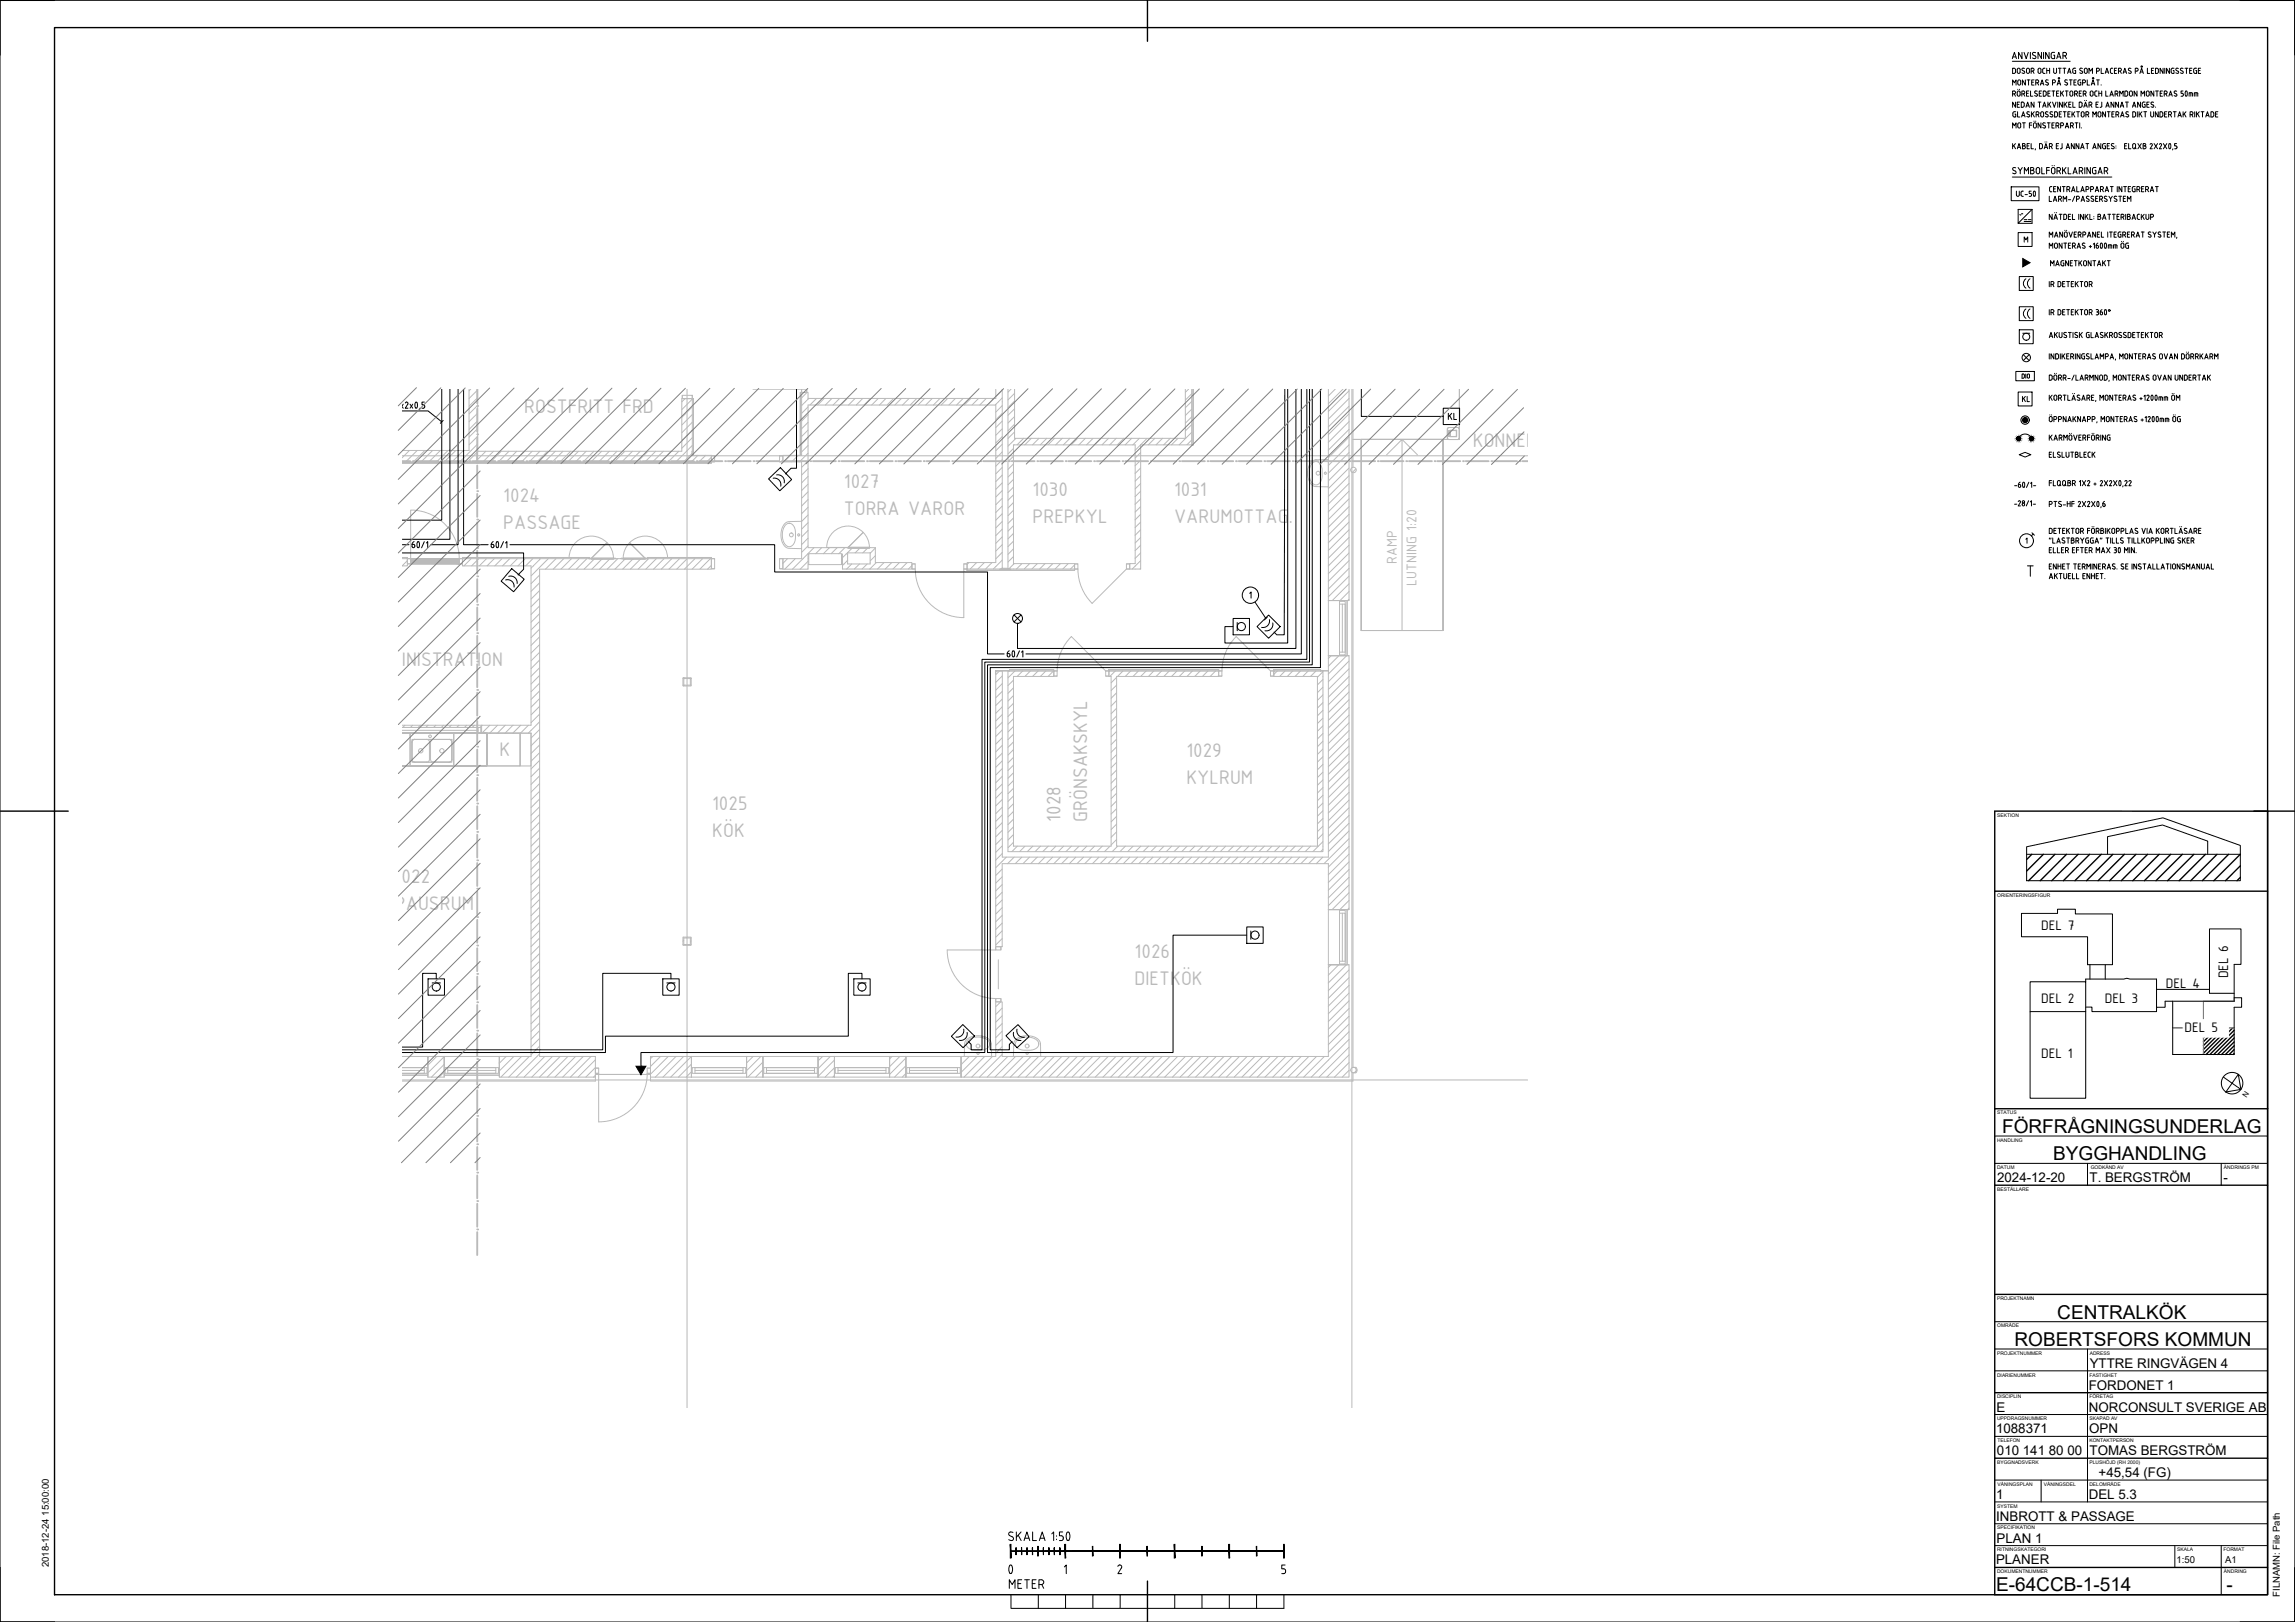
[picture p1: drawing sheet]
<svg xmlns="http://www.w3.org/2000/svg" width="841mm" height="594mm" viewBox="0 0 841 594" stroke-linecap="round" stroke-linejoin="round" font-family="sans-serif">
<defs><g id="words">
<text font-size="10.1" x="364.1" y="578.9">0</text>
<g font-size="7.8" fill="#bababa">
<text x="192.1" y="151.3">ROSTFRITT FRD</text>
<text x="539.7" y="163.7">KONNEKTIONSLINJE</text>
<text x="309.2" y="178.9">1027</text>
<text x="184.4" y="183.9">1024</text>
<text x="378.4" y="181.7">1030</text>
<text x="430.2" y="181.7">1031</text>
<text x="309.2" y="188.7">TORRA VAROR</text>
<text x="378.4" y="191.5">PREPKYL</text>
<text x="430.2" y="191.5">VARUMOTTAG.</text>
<text x="184.4" y="193.7">PASSAGE</text>
<text x="134.3" y="234.3">1023</text>
<text x="134.3" y="244.1">ADMINISTRATION</text>
<text x="183.1" y="276.8">K</text>
<text x="434.8" y="277.3">1029</text>
<text x="434.8" y="287">KYLRUM</text>
<text x="261" y="296.6">1025</text>
<text x="388.6" y="301" transform="rotate(-90 388.6 301)">1028</text>
<text x="398.4" y="301" transform="rotate(-90 398.4 301)">GRÖNSAKSKYL</text>
<text x="261" y="306.4">KÖK</text>
<text x="144.7" y="323.4">1022</text>
<text x="144.7" y="333.1">PAUSRUM</text>
<text x="415.8" y="350.9">1026</text>
<text x="415.8" y="360.7">DIETKÖK</text>
</g>
<g font-size="7">
<text x="733.7" y="415">FÖRFRÅGNINGSUNDERLAG</text>
<text x="752.4" y="425">BYGGHANDLING</text>
<text x="753.9" y="483">CENTRALKÖK</text>
<text x="738.2" y="493">ROBERTSFORS KOMMUN</text>
<text x="731.5" y="582.8">E-64CCB-1-514</text>
<text x="815.9" y="582.8">-</text>
</g>
<text font-size="6.6" x="368.7" y="583.1">METER</text>
<g font-size="5.6" fill="#bababa">
<text x="511.9" y="206.6" transform="rotate(-90 511.9 206.6)">RAMP</text>
<text x="519.1" y="214.5" transform="rotate(-90 519.1 214.5)">LUTNING 1:20</text>
</g>
<g font-size="5.4">
<text x="748" y="340.5">DEL 7</text>
<text x="816.5" y="358.4" transform="rotate(-90 816.5 358.4)">DEL 6</text>
<text x="793.7" y="361.8">DEL 4</text>
<text x="748" y="367.2">DEL 2</text>
<text x="771.3" y="367.2">DEL 3</text>
<text x="800.6" y="377.8">DEL 5</text>
<text x="748" y="387.4">DEL 1</text>
</g>
<g font-size="4.9">
<text x="731.9" y="433">2024-12-20</text>
<text x="765.7" y="433">T. BERGSTRÖM</text>
<text x="814.9" y="433">-</text>
<text x="765.8" y="501">YTTRE RINGVÄGEN 4</text>
<text x="765.4" y="509">FORDONET 1</text>
<text x="731.6" y="517">E</text>
<text x="765.5" y="517">NORCONSULT SVERIGE AB</text>
<text x="731.5" y="525">1088371</text>
<text x="765.6" y="525">OPN</text>
<text x="731.8" y="533">010 141 80 00</text>
<text x="765.7" y="533">TOMAS BERGSTRÖM</text>
<text x="769.1" y="541">+45,54 (FG)</text>
<text x="731.5" y="549">1</text>
<text x="765.5" y="549">DEL 5.3</text>
<text x="731.5" y="557">INBROTT &amp; PASSAGE</text>
<text x="731.6" y="565">PLAN 1</text>
<text x="731.5" y="573">PLANER</text>
</g>
<g font-size="3.5">
<text x="17.9" y="574" transform="rotate(-90 17.9 574)">2018-12-24 15:00:00</text>
<text x="797.6" y="572.4">1:50</text>
<text x="815.4" y="572.4">A1</text>
<text x="835.5" y="584.9" transform="rotate(-90 835.5 584.9)">FILNAMN: File Path</text>
</g>
<text font-size="2.8" x="823.3" y="402" transform="rotate(-56 823.3 402)">N</text>
<g font-size="1.8">
<text x="731.9" y="299.2">SEKTION</text>
<text x="731.9" y="328.5">ORIENTERINGSFIGUR</text>
<text x="731.9" y="408.2">STATUS</text>
<text x="731.8" y="418.2">HANDLING</text>
<text x="731.8" y="428.2">DATUM</text>
<text x="766.2" y="428.2">GODKÄND AV</text>
<text x="815" y="428.2">ÄNDRINGS PM</text>
<text x="731.9" y="436.2">BESTÄLLARE</text>
<text x="731.8" y="476.2">PROJEKTNAMN</text>
<text x="731.9" y="486.2">OMRÅDE</text>
<text x="731.8" y="496.2">PROJEKTNUMMER</text>
<text x="765.8" y="496.2">ADRESS</text>
<text x="731.8" y="504.2">DIARIENUMMER</text>
<text x="765.7" y="504.2">FASTIGHET</text>
<text x="731.8" y="512.2">DISCIPLIN</text>
<text x="765.7" y="512.2">FÖRETAG</text>
<text x="731.8" y="520.2">UPPDRAGSNUMMER</text>
<text x="765.7" y="520.2">SKAPAD AV</text>
<text x="731.9" y="528.2">TELEFON</text>
<text x="765.7" y="528.2">KONTAKTPERSON</text>
<text x="731.9" y="536.2">BYGGNADSVERK</text>
<text x="765.7" y="536.2">PLUSHÖJD (RH 2000)</text>
<text x="732" y="544.2">VÅNINGSPLAN</text>
<text x="749" y="544.2">VÅNINGSDEL</text>
<text x="765.7" y="544.2">DELOMRÅDE</text>
<text x="731.9" y="552.2">SYSTEM</text>
<text x="731.9" y="560.2">SPECIFIKATION</text>
<text x="731.8" y="568.2">RITNINGSKATEGORI</text>
<text x="797.9" y="568.2">SKALA</text>
<text x="814.8" y="568.2">FORMAT</text>
<text x="731.8" y="576.2">DOKUMENTNUMMER</text>
<text x="815" y="576.2">ÄNDRING</text>
</g>
</g></defs>
<g fill="none" stroke="#bababa" stroke-width=".37">
<path d="M171.9 142.5v22.5h-24.5M172.5 142.5l-.6 .6M175 142.5l-.1 26.6h-27.5M175 145.6l-3.1 3.2M175 154.1l-3.1 3.2M175 142.8l-3.1 3.2M175 148.5l-3.1 3.1M175 151.3l-3.1 3.1M175 157l-3.1 3.1M175 159.8l-3.1 3.1M250 144.8h3.7v1.2h-3.7zM250 144.8v1"/>
<path d="M251.1 146l-1.2 1.2M251.8 142.5v373.2M253.4 146h.5M253.6 146h.5h-.5M253.7 149l-3.8 3.9M253.7 157.5l-3.8 3.8M253.7 144.8v1M253.7 154.7l-3.8 3.8M253.7 146.2l-3.8 3.8M253.7 151.8l-3.8 3.9M254.1 146v20.8M275.9 142.5l17.9 .1v1.1h1.8v-1.1"/>
<path d="M293.5 143.7h.5M293.8 143.5v-.9h1.8v.9M293.8 143.7h-.5h.5M295.7 143.7l-1.9 2M296.1 149l-2.3 2.4M296.1 154.7l-2.3 2.3M296.1 157.5l-2.3 2.4M296.1 151.8l-2.3 2.4M296.4 145.9l-2.6 2.7M299.2 145.9l-2.4 2.5M302 145.9l-2.4 2.5M304.9 145.9l-2.4 2.5"/>
<path d="M307.7 145.9l-2.4 2.5M310.5 145.9l-2.4 2.5M313.4 145.9l-2.5 2.5M316.2 145.9l-2.4 2.5M319 145.9l-2.4 2.5M321.8 145.9l-2.4 2.5M324.7 145.9l-2.4 2.5M327.5 145.9l-2.4 2.5M330.3 145.9l-2.4 2.5M333.1 145.9l-2.3 2.5M336 145.9l-2.4 2.5M338.8 145.9l-2.4 2.5"/>
<path d="M341.6 145.9l-2.4 2.5M344.5 145.9l-2.4 2.5M347.3 145.9l-2.4 2.5M350.1 145.9l-2.4 2.5M353 145.9l-2.5 2.5M355.8 145.9l-2.4 2.5M358.6 145.9l-2.4 2.5M361.4 145.9l-2.4 2.5M364.3 145.9l-2.4 2.5M364.9 142.5v3.4h-68.8v-2.2h-2.3v23.1h-6.9v2.3h6.9v35.5h-6.9v3.9h9.2v-5.5h.3M367.3 159.9l-2.4 2.4M367.3 145.7l-2.6 2.7"/>
<path d="M367.3 148.6l-2.4 2.4M367.3 151.4l-2.4 2.4M367.3 154.2l-2.4 2.4M367.3 157l-2.4 2.4M367.3 142.5v65.9M367.3 142.9l-2.4 2.4M369.4 142.5v65.9h24.4v-2h-22.4v-43.5h44.6v43.5h-2v2h4v-45.5h18.8v-2.4M370.5 142.5l-1.1 1.2M371.8 155.4l-2.4 2.4M371.8 146.9l-2.4 2.4M371.8 142.5v18h62.6v-18M371.8 144.1l-2.4 2.4"/>
<path d="M371.8 149.7l-2.4 2.4M371.8 152.6l-2.4 2.4M371.8 158.2l-2.4 2.4M435.6 142.5l-1.2 1.2M436.8 144.1l-2.4 2.4M436.8 152.6l-2.4 2.4M436.8 155.4l-2.4 2.4M436.8 158.3l-4.7 4.6M436.8 147l-2.4 2.3M436.8 149.8l-2.4 2.4M436.8 142.5v20.4M437.3 142.5v20.4"/>
<path d="M486.8 142.5v77.5h7.6v-77.5M489.3 142.5l-2.5 2.5M492.1 142.5l-5.3 5.4M494.4 143.1l-7.6 7.6M494.4 145.9l-7.6 7.6M494.4 148.8l-7.6 7.6M494.4 151.6l-7.6 7.6M494.4 154.4l-7.6 7.6M494.4 157.3l-7.6 7.5M495.4 142.5v373.2M495.8 142.5v28.7M530.4 157l.4-.4h3.6h-3.6l-.4 .4v3.6l.4 .4h3.6l.4-.4v-3.6l-.4-.4 .4 .4v3.6l-.4 .4h-3.6l-.4-.4z"/>
<path d="M530.9 157.9v1.9zM530.9 157.9h.5h-.5M530.9 159.8h.5h-.5M530.9 159.8v-1.9v1.9M531.4 157.6h2.4v2.4h-2.4zM531.4 157.9v1.9zM531.4 157.9v1.9v-1.9M531.4 159.8h-.5h.5M531.4 157.9h-.5h.5M531.5 157.7h2.2v2.2h-2.2zM531.5 159.7l-.1 .1M533.7 157.6l-.2 .1"/>
<path d="M534.8 142.5v18.4h-.4M147.4 166.9h412.5M150.1 165l-2.7 2.7M152.9 165l-4.2 4.1M155.7 165l-4.1 4.1M158.5 165l-4.1 4.1M161.4 165l-4.2 4.1M164.2 165l-4.2 4.1M167 165l-4.1 4.1M169.8 165l-4.1 4.1M174.9 165.3h75v-19.3h3.8l-.1 20.8h7.1v2.3h-85.8zM175 162.6l-6.5 6.5"/>
<path d="M175.2 165.3l-3.9 3.8M178 165.3l-3.8 3.8M180.9 165.3l-3.9 3.8M183.7 165.3l-3.9 3.8M186.5 165.3l-3.8 3.8M189.4 165.3l-3.9 3.8M192.2 165.3l-3.9 3.8M195 165.3l-3.8 3.8M197.8 165.3l-3.8 3.8M200.7 165.3l-3.9 3.8M203.5 165.3l-3.9 3.8M206.3 165.3l-3.8 3.8"/>
<path d="M209.1 165.3l-3.8 3.8M212 165.3l-3.9 3.8M214.8 165.3l-3.9 3.8M217.6 165.3l-3.8 3.8M220.5 165.3l-3.9 3.8M223.3 165.3l-3.9 3.8M226.1 165.3l-3.9 3.8M229 165.3l-3.9 3.8M231.8 165.3l-3.9 3.8M234.6 165.3l-3.9 3.8M237.4 165.3l-3.8 3.8M240.3 165.3l-3.9 3.8"/>
<path d="M243.1 165.3l-3.9 3.8M245.9 165.3l-3.8 3.8M248.8 165.3l-3.9 3.8M253.6 166l-3.1 3.1M253.7 160.3l-3.8 3.9M253.7 163.1l-6 6M255.7 166.8l-2.3 2.3M258.6 166.8l-2.4 2.3M260.7 169.1v.5v-.5M260.7 169.6h-113.3h113.3M260.7 167.5l-1.7 1.6M260.7 168.8v.5"/>
<path d="M260.9 166.9h1v2.2h-1M261.9 166.9h-1.2v2.2h1.2M285.7 166.9v2.2M286.7 166.9h-1h1.2v2.2h-1.2h1M289.7 166.8l-2.4 2.3M292.5 166.8l-2.3 2.3M293.3 166.8v-23.1v23.1M296.1 163.2l-2.3 2.3M296.1 177.3l-2.3 2.4M296.1 171.7l-2.3 2.3M296.1 168.8l-2.3 2.4M296.1 160.3l-2.3 2.4"/>
<path d="M296.1 166l-3.1 3.1M296.1 174.5l-2.3 2.4M367.3 174l-2.4 2.4M367.3 162.7l-2.4 2.4M367.3 165.5l-2.4 2.4M367.3 168.4l-2.4 2.3M367.3 171.2l-2.4 2.4M367.3 176.9l-2.4 2.3M367.3 179.7l-2.4 2.4M371.4 169.9l-2 2M371.4 164.3l-2 2M371.4 178.4l-2 2"/>
<path d="M371.4 167.1l-2 2M371.4 172.8l-2 1.9M371.4 175.6l-2 2M372.3 160.5l-2.9 2.9M375.1 160.5l-2.4 2.4M378 160.5l-2.5 2.4M380.8 160.5l-2.4 2.4M383.6 160.5l-2.4 2.4M386.4 160.5l-2.4 2.4M389.3 160.5l-2.4 2.4M392.1 160.5l-2.4 2.4M394.9 160.5l-2.4 2.4"/>
<path d="M397.7 160.5l-2.3 2.4M400.6 160.5l-2.4 2.4M403.4 160.5l-2.4 2.4M406.2 160.5l-2.4 2.4M409.1 160.5l-2.4 2.4M411.9 160.5l-2.4 2.4M414.7 160.5l-2.4 2.4M417.5 160.5l-2.4 2.4M418 174.2l-2 2M418 165.7l-2 2.1M418 168.6l-2 2M418 171.4l-2 2"/>
<path d="M418 177.1l-2 2M418 179.9l-2 2M420.4 160.5l-4.4 4.4M423.2 160.5l-2.4 2.4M426 160.5l-2.4 2.4M428.9 160.5l-2.4 2.4M431.7 160.5l-2.4 2.4M436.5 162.9h.5M436.8 162.9h.5h-.5M436.8 161.1l-1.8 1.8M480.5 169.2l1.4-.8 4.9-.1v10l-4.6-.1a4.5 4.5 0 0 1-3-5.4l.5-2.2zM480.8 169.7a2.02 2.02 0 0 1 2.3-.5 2.02 2.02 0 0 1 1.2 1.9l.2 3.1a2.63 2.63 0 0 1-3 3.2 5.8 5.8 0 0 1-.7-7.7z"/>
<path d="M494.4 168.6l-7.6 7.5M494.4 160.1l-7.6 7.6M494.4 162.9l-7.6 7.6M494.4 165.7l-7.6 7.6M494.4 171.4l-7.6 7.6M494.4 174.2l-7.6 7.6M494.4 177.1l-7.6 7.5M494.4 179.9l-7.6 7.6M495.8 173.1v217.8h.7a1.03 1.03 0 0 1 .8 1 1.03 1.03 0 0 1-.7 1h-.8v3.1h-257.4v-2.2M496.9 171.7l-1.3 1.3M498.8 160.9v70v-70h30zM508.1 166.6l5.7-5.7v70"/>
<path d="M513.8 160.9l5.7 5.7M528.8 160.9v70v-70M530.8 160.9h-35h35M287.8 192.4a2.04 2.04 0 0 1 2.3-.6 2.04 2.04 0 0 1 1.2 2l.2 3a2.63 2.63 0 0 1-3 3.3 5.8 5.8 0 0 1-.7-7.7zM293.8 190.9l-4.6 .1a4.5 4.5 0 0 0-3 5.4l.3 1.8a3.3 3.3 0 0 0 2.7 2.6l4.6 .1M296.1 191.4l-2.3 2.4M296.1 199.9l-2.3 2.4M296.1 185.8l-2.3 2.4M296.1 194.3l-2.3 2.4M296.1 197.1l-2.3 2.4M296.1 180.1l-2.3 2.4M296.1 183l-2.3 2.3"/>
<path d="M296.1 188.6l-2.3 2.4M367.3 182.5l-2.4 2.4M367.3 185.3l-2.4 2.4M367.3 188.2l-2.4 2.4M367.3 191l-2.4 2.4M367.3 193.8l-2.4 2.4M367.3 196.7l-2.4 2.3M367.3 199.5l-2.4 2.4M371.4 184.1l-2 2M371.4 186.9l-2 2M371.4 192.5l-2 2.1M371.4 181.2l-2 2"/>
<path d="M371.4 189.7l-2 2M371.4 195.4l-2 2M371.4 198.2l-2 2M418 194l-2 2M418 182.7l-2 2M418 185.6l-2 2M418 188.4l-2 2M418 191.2l-2 2M418 196.9l-2 2M418 199.7l-2 2M494.4 196.8l-7.6 7.6M494.4 199.7l-7.6 7.6"/>
<path d="M494.4 182.7l-7.6 7.6M494.4 185.5l-7.6 7.6M494.4 188.4l-7.6 7.6M494.4 191.2l-7.6 7.6M494.4 194l-7.6 7.6M147.4 204.6h1.9v2.7h-1.9l1.9-2M147.4 204.2h1.9h-1.9M149.3 204.7v-.5v.5M149.3 204.4v.5M149.5 204.6h1v1.9h-1M150.5 204.6v1.9v-19.7a18 18 0 0 1 17.8 19.7v-1.9h1.2v1.9h-1.2M150.5 206.5h17.8h-17.8"/>
<path d="M150.5 204.6h17.8h-17.8M150.5 204.6h-1.2v1.9h1.2M154.1 205.6h10.6M169.3 204.6h-1v1.9h1M169.5 204.7v-.5v.5M169.5 204.2h46.4h-46.4M169.5 204.4v.5l.3-.3M172.7 204.6l-2.7 2.7M175.5 204.6l-2.7 2.7M178.3 204.6l-2.6 2.7M181.1 204.6l-2.6 2.7M184 204.6l-2.7 2.7"/>
<path d="M186.8 204.6l-2.7 2.7M189.6 204.6l-2.6 2.7M192.4 204.6l-2.6 2.7M195.3 204.6l-2.7 2.7M197.7 210.6l-3.1 3.2M197.7 213.5l-3.1 3.1M197.7 216.3l-3.1 3.1M197.7 219.1l-3.1 3.2M198.1 204.6l-3.5 3.5M200.9 204.6l-6.3 6.3M203.8 204.6l-3.9 3.9M206.6 204.6l-3.9 3.9"/>
<path d="M208.5 204.2a8.1 8.1 0 0 1 8.3-7.8 8.1 8.1 0 0 1 8 8.1M209.4 204.6l-3.9 3.9M212.2 204.6l-3.8 3.9M215.1 204.6l-3.9 3.9M215.9 204.5h9.7h-9.7M215.9 204.5l9.7 .1h-9.7M215.9 204.6v-.4v.4M215.9 204.5h8.9M215.9 204.4v.2M216.6 204.6h8.3M216.6 204.6h8.2zM216.7 204.5l5.7-5.8-5.7 5.8"/>
<path d="M217.9 204.6l-3.9 3.9M220.7 204.6l-3.8 3.9M223.6 204.6l-3.9 3.9M224.8 204.5h-8.2h8.2M224.8 204.6h-8.2h8.2M224.9 204.6h-8.3h8.3M225.6 204.5h.1M226.4 204.6l-3.9 3.9M227.6 204.6h.1M228.3 204.6h8.3M228.3 204.5h8.2h-8.2M228.3 204.6h8.2h-8.2"/>
<path d="M228.3 204.6h8.2zM229.2 204.6l-3.8 3.9M232.1 204.6l-3.9 3.9M234.9 204.6l-3.9 3.9M236.4 204.5l-5.7-5.8 5.8 5.8M236.6 204.6h-8.3h8.3M237.3 204.5h-9.7h9.7M237.3 204.5l-9.7 .1h9.7M237.3 204.6v-.4v.4M237.3 204.2h23.4h-23.4M237.3 204.4v.2M237.7 204.6l-3.9 3.9"/>
<path d="M240.5 204.6l-3.8 3.9M243.4 204.6l-3.9 3.9M244.6 204.2a8.1 8.1 0 0 0-8.3-7.8 8.1 8.1 0 0 0-7.9 8.1h8.9M246.2 204.6l-3.9 3.9M249 204.6l-3.8 3.9M251.8 204.6l-3.8 3.9M254.7 204.6l-3.9 3.9M257.5 204.6l-3.9 3.9M260.3 204.6l-3.8 3.9M260.7 204.7v-.5v.5M260.7 207.1l-1.4 1.4M260.7 204.4v.5"/>
<path d="M260.9 204.6h1v3.7h-1M261.9 204.6h-1.2v3.7h1.2M285.7 204.6h1.2v3.7h-1.2M286.7 204.6h-1v3.7h1M288.6 204.6l-1.7 1.7M291.4 204.6l-3.8 3.9M296.1 205.6l-2.9 2.9M296.1 208.4v.1M296.4 202.8h12v4h-12zM298.3 200.6l-7.9 7.9M301.1 200.6l-2.2 2.2M303 200.5a7.8 7.8 0 0 1 7.8-7.8 7.8 7.8 0 0 1 7.8 7.8"/>
<path d="M304 200.6l-2.2 2.2M306.8 200.6l-2.2 2.2M308.4 203h.3v5.4h25.5v-2.3h-13.4v-5.5h-24.7v-52.2h68.8v57.7h-10.5v2.3M309.6 200.6l-2.2 2.2M310.6 205.2l-1.9 1.9M310.6 202.5h8.3v4.1h-8.3zM310.7 200.5h8h-8M310.7 200.6h8zM310.7 200.5v.1M310.7 200.6h7.9zM310.8 200.5l5.5-5.5-5.4 5.5M312.1 206.6l-1.8 1.8"/>
<path d="M312.4 200.6l-3.7 3.7M315 206.6l-1.9 1.8M315.3 200.6l-1.9 1.9M317.8 206.6l-1.9 1.8M318.1 200.6l-1.9 1.9M318.6 200.5h-7.9h7.9M318.7 200.6h-8h8M318.7 200.5h.1M320.8 203.6l-1.9 1.9M320.8 200.7l-1.9 1.9M321.1 206.1l-2.4 2.3M324 206.1l-2.4 2.3"/>
<path d="M326.8 206.1l-2.4 2.3M329.6 206.1l-2.4 2.3M332.4 206.1l-2.3 2.3M334.2 207.1l-1.3 1.3M334.4 206.5h1v1.9h-1M335.4 206.5h-1.2v1.9h1.2a17.8 17.8 0 0 0 17.8 17.8v-17.8h1.2v-1.9h-1.2M354.2 206.5h-1v1.9h1M354.4 208.4v.5v-.5M354.4 208.9h39.4M354.4 208.1v.5M355.1 206.1l-.7 .6M357.9 206.1l-2.4 2.3"/>
<path d="M360.7 206.1l-2.4 2.3M363.5 206.1l-2.3 2.3M366.4 208.4l4.1 .1zM367.3 205.1l-3.3 3.3M367.3 202.3l-2.4 2.4M367.3 208l-.6 .5M367.3 208.1h2.1M369.4 208.4h-15M371.4 201l-2 2M371.4 203.9l-2 2M371.6 206.4l-2.1 2.1M374.5 206.4l-2 2"/>
<path d="M377.3 206.4l-2 2M380.1 206.4l-2 2M383 206.4l-2 2M385.8 206.4l-2 2M388.6 206.4l-2 2M391.5 206.4l-2.1 2M393.8 208.4v.5v-.5M393.8 208.1v.5M393.8 206.9l-1.5 1.5M394 206.5h1v1.9h-1M395 206.5h-1.2v1.9h1.2M395 208.4a17.8 17.8 0 0 0 5.2 12.6"/>
<path d="M412.8 206.5h1.2v1.9h-1.2l-12.6 12.6M413.8 206.5h-1v1.9h1M414.1 206.4l-.1 .1M418 205.4l-3.1 3M418 202.5l-2 2M418 208.2l-.3 .2M494.4 220h-7.6v25.6l-2.9 .1M494.4 219.5l-.5 .5M494.4 202.5l-7.6 7.6M494.4 205.3l-7.6 7.6M494.4 208.2l-7.6 7.5M494.4 211l-7.6 7.6"/>
<path d="M494.4 213.8l-6.2 6.2M494.4 216.7l-3.3 3.3M197.7 221.9l-3.1 3.2M197.7 224.8l-3.1 3.1M197.7 227.6l-3.1 3.1M197.7 230.4l-3.1 3.2M197.7 233.2l-3.1 3.2M197.7 236.1l-3.1 3.1M197.7 238.9l-3.1 3.2M392.6 233.1l12.6 12.6h1.2v1.9h-1.2M392.6 233.1a17.8 17.8 0 0 0-5.2 12.6M490.9 221.3h2.1v17.6h-2.1z"/>
<path d="M490.9 220.3h2.1v19.6h-2.1zM491.9 221.3v17.6M528.8 230.9h-30h30M197.7 241.7l-3.1 3.2M197.7 244.6l-3.1 3.1M197.7 247.4l-3.1 3.1M197.7 250.2l-3.1 3.2M197.7 253.1l-3.1 3.1M197.7 255.9l-3.1 3.1M197.7 258.7l-3.1 3.1M250.3 248.2h3v3h-3zM250.6 248.5h2.4v2.4h-2.4z"/>
<path d="M250.6 248.3l-.3 .3M250.6 248.2v.1M250.8 250.9l-.3 .3M253.3 248.4l-.3 .3M364.8 245.6h1.1l-1 .1v1zM364.9 245.7h2.4v68.2h119.5v-68.2h-2.9M366.3 245.7l-1.4 1.4M366.4 245.6l3.6 .1zM367.3 247.6l-2.4 2.4M367.3 250.4l-2.4 2.4M367.3 253.2l-2.4 2.4M367.3 256l-2.4 2.4"/>
<path d="M367.3 258.9l-2.4 2.4M369.2 245.6l-.1 .1M369.4 245.7h16.8v2h-14.8v62.2h35.8v-62.2h-.8v-2h40.2v2h-37.4v62.2h73.6v-62.2h-16v-2h18v66.2h-115.4zM370 245.2h16.2v.5h-16.2zM371.4 249.1l-2 2M371.4 254.8l-2 2M371.4 251.9l-2 2.1M371.4 257.6l-2 2M371.9 245.7l-2.5 2.6M374.8 245.7l-2 2M377.6 245.7l-2 2M380.4 245.7l-2 2"/>
<path d="M383.3 245.7l-2 2M386.1 245.7l-2 2M386.2 245.5v.5M386.4 245.7h1M387.4 245.7v1.9h-1M387.4 245.7h-1.2v1.9h1.2M406.2 245.7h-1v1.9h1M406.4 245.7v-.5v.5M406.4 245.7h40.2v-.5v.5M406.4 245.2h40.2h-40.2M406.4 245.5v.5M408.7 245.7l-2 2"/>
<path d="M409.2 253.7l-2 2M409.2 256.6l-2 2M409.2 248.1l-2 2M409.2 250.9l-2 2M409.2 259.4l-2 2M411.5 245.7l-2 2M414.4 245.7l-2 2M417.2 245.7l-2 2M420 245.7l-2 2M422.8 245.7l-1.9 2M425.7 245.7l-2 2M428.5 245.7l-2 2"/>
<path d="M431.3 245.7l-2 2M434.2 245.7l-2 2M437 245.7l-2 2M439.8 245.7l-2 2M442.7 245.7l-2.1 2M445.5 245.7l-2 2M446.6 247.5l-.3 .2M446.6 245.5v.5M446.8 245.7h1M447.8 245.7v1.9h-1M447.8 245.7h-1.2v1.9h1.2M447.8 245.7a17.8 17.8 0 0 1 5.2-12.6l12.6 12.6h1.2v1.9h-1.2"/>
<path d="M466.6 245.7h-1v1.9h1M466.8 245.7v-.5v.5M466.8 245.7h17.1v-.5v.5M466.8 245.2h17.1h-17.1M466.8 245.5v.5M468.1 245.7l-1.3 1.4M470.9 245.7l-2 2M473.8 245.7l-2 2M476.6 245.7l-2 2M479.4 245.7l-2 2M482.3 245.7l-2 2M483.9 245.5v.2"/>
<path d="M484.8 257.3l-2 2M484.8 246l-2 2M484.8 248.8l-2 2.1M484.8 251.7l-2 2M484.8 254.5l-2 2M485.2 245.6l-.1 .1M486.8 240.1h7.6v93.1h-7.6v-16.9h-119.5v30.4h-2.4v-101M486.8 240.1h6.8v-20.1v20.1M486.8 240.1h7.6M487.8 240.1l-1 1.1M490.7 240.1l-3.9 3.9M493.5 240.1l-6.7 6.8"/>
<path d="M494.4 247.8l-7.6 7.5M494.4 250.6l-7.6 7.6M494.4 253.4l-7.6 7.6M494.4 242.1l-7.6 7.6M494.4 244.9l-7.6 7.6M494.4 256.3l-7.6 7.5M494.4 259.1l-7.6 7.6M147.4 265.6h47.2v-58.3h-25.1v-2.7h91.2v3.9h-63v178.4h20.5v7.6h-35.2v-7.6h11.6v-118.4M147.4 266.4h28.8v2.1h-28.8h27.8v-2.1zM147.4 268.5h30.9v12h-30.9h30.9v-12h-30.9h30.9v12h-30.9M147.4 268.5h30.9v10.8M147.4 268.5h47.2"/>
<path d="M147.4 267.5h27.8M148.4 265.6l-.8 .8M150.3 268.5h16v12h-16zM150.3 268.5h-2.9h2.9v12h-2.9h18.9M151 278.1l.4 .9 .6 .2M151 270.8h14.6v8.4h-14.6zM151 271.8v6.3M151 278.1a1.01 1.01 0 0 0 1 1M151.2 265.6l-.8 .8M152 279.1l12.6 .1M152 270.8a1.01 1.01 0 0 0-1 1M152 270.8l-.6 .2-.4 .8"/>
<path d="M154.1 265.6l-.9 .8M156.4 270.8a1.01 1.01 0 0 1 1 1v6.3a.97 .97 0 0 1-1 1M156.9 265.6l-.8 .8M158.8 270.8a1.01 1.01 0 0 0-1 1v6.3a1.01 1.01 0 0 0 1 1M159.7 265.6l-.8 .8M162.5 265.6l-.8 .8M164.6 270.8h-12.6M164.6 270.8a1.01 1.01 0 0 1 1 1v6.3a1.01 1.01 0 0 1-1 1M164.6 270.8l.8 .4 .2 .6v6.3l-.2 .6-.8 .5M165.4 265.6l-.9 .8M166.3 268.5h12v12h-12v-12h12v12h-12M168.2 265.6l-.8 .8"/>
<path d="M171 265.6l-.8 .8M173.8 265.6l-.8 .8M176.5 265.6v2.9M176.7 265.6l-.8 .8M178.3 268.5h.3v12h-.3zM178.6 268.5h12v12h-12zM178.6 268.5v12h12v-12h4M179.5 265.6l-2.9 2.9M182.3 265.6l-2.9 2.9M185.2 265.6l-2.9 2.9M188 265.6l-2.9 2.9M190.6 268.5v12h4v-12"/>
<path d="M190.8 265.6l-2.9 2.9M193.6 265.6l-2.9 2.9M197.7 261.5l-3.1 3.2M197.7 264.4l-4.1 4.1M197.7 267.2l-3.1 3.1M197.7 270l-3.1 3.2M197.7 272.9l-3.1 3.1M197.7 275.7l-3.1 3.1M197.7 278.5l-3.1 3.2M367.3 273l-2.4 2.4M367.3 261.7l-2.4 2.4M367.3 264.5l-2.4 2.4"/>
<path d="M367.3 267.3l-2.4 2.5M367.3 270.2l-2.4 2.4M367.3 275.8l-2.4 2.4M367.3 278.7l-2.4 2.4M371.4 268.9l-2 2M371.4 274.6l-2 2M371.4 277.4l-2 2M371.4 266.1l-2 2M371.4 271.8l-2 1.9M371.4 260.4l-2 2M371.4 263.3l-2 2M409.2 262.2l-2 2"/>
<path d="M409.2 270.7l-2 2M409.2 276.4l-2 2M409.2 265.1l-2 2M409.2 267.9l-2 2M409.2 273.6l-2 1.9M409.2 279.2l-2 2M484.8 271.5l-2 2M484.8 274.3l-2 2M484.8 280l-2 2M484.8 265.8l-2 2M484.8 260.2l-2 2M484.8 263l-2 2"/>
<path d="M484.8 268.7l-2 2M484.8 277.1l-2 2M494.4 261.9l-7.6 7.6M494.4 264.7l-7.6 7.6M494.4 267.6l-7.6 7.5M494.4 270.4l-7.6 7.6M494.4 278.9l-7.6 7.6M494.4 273.2l-7.6 7.6M494.4 276l-7.6 7.6M197.7 281.3l-3.1 3.2M197.7 284.2l-3.1 3.1M197.7 287l-3.1 3.1"/>
<path d="M197.7 289.8l-3.1 3.2M197.7 292.6l-3.1 3.2M197.7 295.5l-3.1 3.1M197.7 298.3l-3.1 3.1M367.3 295.6l-2.4 2.4M367.3 281.5l-2.4 2.4M367.3 284.3l-2.4 2.4M367.3 287.2l-2.4 2.4M367.3 290l-2.4 2.4M367.3 292.8l-2.4 2.4M367.3 298.5l-2.4 2.4M371.4 291.5l-2 2.1"/>
<path d="M371.4 297.2l-2 2M371.4 280.2l-2 2M371.4 283.1l-2 2M371.4 285.9l-2 2M371.4 288.7l-2 2M371.4 294.4l-2 2M409.2 284.9l-2 2M409.2 293.3l-2 2.1M409.2 299l-2 2M409.2 282l-2 2M409.2 287.7l-2 2M409.2 290.5l-2 2"/>
<path d="M409.2 296.2l-2 2M484.8 288.5l-2 2M484.8 294.1l-2 2M484.8 296.9l-2 2.1M484.8 282.8l-2 2M484.8 285.6l-2 2M484.8 291.3l-2 2M484.8 299.8l-2 2M494.4 281.7l-7.6 7.6M494.4 284.5l-7.6 7.6M494.4 287.4l-7.6 7.6M494.4 295.8l-7.6 7.6"/>
<path d="M494.4 298.7l-7.6 7.6M494.4 290.2l-7.6 7.6M494.4 293l-7.6 7.6M197.7 301.1l-3.1 3.2M197.7 304l-3.1 3.1M197.7 306.8l-3.1 3.1M197.7 309.6l-3.1 3.2M197.7 312.5l-3.1 3.1M197.7 315.3l-3.1 3.1M197.7 318.1l-3.1 3.1M367.3 318.3l-2.4 2.4M367.3 304.1l-2.4 2.4"/>
<path d="M367.3 312.6l-2.4 2.4M367.3 301.3l-2.4 2.4M367.3 307l-2.4 2.3M367.3 309.8l-2.4 2.4M368.8 313.9l-3.9 3.9M371.4 300l-2 2M371.4 305.7l-2 2M371.4 308.5l-2 2M371.4 302.9l-2 2M371.6 313.9l-2.4 2.4M372.8 309.9l-2 2M374.5 313.9l-2.5 2.4"/>
<path d="M375.6 309.9l-2 2M377.3 313.9l-2.4 2.4M378.5 309.9l-2 2M380.1 313.9l-2.4 2.4M381.3 309.9l-2 2M382.9 313.9l-2.4 2.4M384.1 309.9l-2 2M385.8 313.9l-2.4 2.4M386.9 309.9l-1.9 2M388.6 313.9l-2.4 2.4M389.8 309.9l-2 2M391.4 313.9l-2.4 2.4"/>
<path d="M392.6 309.9l-2 2M394.3 313.9l-2.4 2.4M395.4 309.9l-2 2M397.1 313.9l-2.4 2.4M398.3 309.9l-2 2M399.9 313.9l-2.4 2.4M401.1 309.9l-2 2M402.7 313.9l-2.4 2.4M403.9 309.9l-2 2M405.6 313.9l-2.4 2.4M406.8 309.9l-2.1 2M408.4 313.9l-2.4 2.4"/>
<path d="M409.2 301.8l-2 2M409.2 304.7l-2 2M409.2 307.5l-2 2M409.6 309.9l-2 2M411.2 313.9l-2.4 2.4M412.4 309.9l-2 2M414 313.9l-2.4 2.4M415.2 309.9l-2 2M416.9 313.9l-2.4 2.4M418.1 309.9l-2 2M419.7 313.9l-2.4 2.4M420.9 309.9l-2 2"/>
<path d="M422.5 313.9l-2.4 2.4M423.7 309.9l-2 2M425.4 313.9l-2.4 2.4M426.6 309.9l-2 2M428.2 313.9l-2.4 2.4M429.4 309.9l-2 2M431 313.9l-2.4 2.4M432.2 309.9l-2 2M433.9 313.9l-2.5 2.4M435 309.9l-2 2M436.7 313.9l-2.4 2.4M437.9 309.9l-2 2"/>
<path d="M439.5 313.9l-2.4 2.4M440.7 309.9l-2 2M442.3 313.9l-2.4 2.4M443.5 309.9l-2 2M445.2 313.9l-2.4 2.4M446.4 309.9l-2 2M448 313.9l-2.4 2.4M449.2 309.9l-2 2M450.8 313.9l-2.4 2.4M452 309.9l-2 2M453.6 313.9l-2.3 2.4M454.9 309.9l-2.1 2"/>
<path d="M456.5 313.9l-2.4 2.4M457.7 309.9l-2 2M459.3 313.9l-2.4 2.4M460.5 309.9l-2 2M462.1 313.9l-2.4 2.4M463.3 309.9l-2 2M465 313.9l-2.4 2.4M466.2 309.9l-2 2M467.8 313.9l-2.4 2.4M469 309.9l-2 2M470.6 313.9l-2.4 2.4M471.8 309.9l-2 2"/>
<path d="M473.5 313.9l-2.5 2.4M474.6 309.9l-1.9 2M476.3 313.9l-2.4 2.4M477.5 309.9l-2 2M479.1 313.9l-2.4 2.4M480.3 309.9l-2 2M481.9 313.9l-2.4 2.4M484.8 313.9l-2.4 2.4M484.8 308.3l-3.7 3.6M484.8 311.1l-.8 .8M484.8 302.6l-2 2M484.8 305.4l-2 2"/>
<path d="M494.4 301.5l-7.6 7.6M494.4 304.3l-7.6 7.6M494.4 312.8l-7.6 7.6M494.4 315.7l-7.6 7.5M494.4 318.5l-7.6 7.5M494.4 307.2l-9.2 9.1M494.4 310l-7.6 7.6M197.7 320.9l-3.1 3.2M197.7 323.8l-3.1 3.1M197.7 326.6l-3.1 3.1M197.7 329.4l-3.1 3.2M197.7 332.2l-3.1 3.2"/>
<path d="M197.7 335.1l-3.1 3.1M197.7 337.9l-3.1 3.2M367.3 326.8l-2.4 2.4M367.3 332.4l-2.4 2.4M367.3 335.3l-2.4 2.3M367.3 321.1l-2.4 2.4M367.3 324l-2.4 2.3M367.3 329.6l-2.4 2.4M367.3 338.1l-2.4 2.4M490.9 334.5h2.1v17.6h-2.1zM490.9 333.5h2.1v19.6h-2.1zM491.9 334.5v17.6"/>
<path d="M494.4 333.2h-7.6v53.7h-119.5v-20h-2.4v20h-12.7v7.6h142.2v-41.2h-7.6M494.4 321.3l-7.6 7.6M494.4 324.1l-7.6 7.6M494.4 327l-6.2 6.2M494.4 329.8l-3.4 3.4M494.4 332.6l-.6 .6M197.7 349.2l-3.1 3.2M197.7 352.1l-3.1 3.1M197.7 357.7l-3.1 3.1M197.7 340.7l-3.1 3.2M197.7 343.6l-3.1 3.1M197.7 346.4l-3.1 3.1"/>
<path d="M197.7 354.9l-3.1 3.1M250.3 343.2h3v3h-3zM250.6 343.5h2.4v2.4h-2.4zM250.6 344.5l-.3 .3M251.8 343.2l-.3 .3M251.9 345.9l-.3 .3M253.3 344.6l-.3 .3M364.9 346.9v1h1.9v-1M365.8 351.5v10.7M366.8 347.9v-1.2h-1.9v1.2h-17.8a17.8 17.8 0 0 0 17.8 17.8M367.3 346.6l-.2 .1M367.3 340.9l-2.4 2.4"/>
<path d="M367.3 343.8l-2.4 2.3M486.8 353.3h6.8v-20.1v20.1M486.8 353.3h7.6M487.8 353.3l-1 1M490.6 353.3l-3.8 3.9M493.4 353.3l-6.6 6.7M494.4 355.2l-7.6 7.6M494.4 358.1l-7.6 7.5M197.7 360.5l-3.1 3.2M197.7 363.4l-3.1 3.1M197.7 366.2l-3.1 3.1M197.7 369l-3.1 3.2"/>
<path d="M197.7 371.8l-3.1 3.2M197.7 374.7l-3.1 3.1M197.7 377.5l-3.1 3.2M364.9 365.7h1.9v1M364.9 365.7v1.2h1.9v-1.2M364.9 365.7v1M366.7 366.9l-1.8 1.8M367.3 372l-2.4 2.4M367.3 377.7l-2.4 2.4M367.3 369.2l-2.4 2.4M367.3 374.9l-2.4 2.3M494.4 360.9l-7.6 7.6"/>
<path d="M494.4 363.7l-7.6 7.6M494.4 366.6l-7.6 7.5M494.4 369.4l-7.6 7.6M494.4 372.2l-7.6 7.6M494.4 375l-7.6 7.6M494.4 377.9l-7.6 7.6M147.4 391h9.1v2.1h-9.1h8.1v-2.1zM147.4 386.9h9.4M147.4 392.1h8.1M147.4 395.6h412.5M156.8 386.9h6v7.6h-6zM156.8 386.9v6.9h-9.4h9.4"/>
<path d="M156.8 386.9v7.6M157.2 386.9l-.4 .4M160 386.9l-3.2 3.3M162.8 386.9v6.9h20.2h-20.2M162.8 387l-6 6M162.8 389.8l-4.7 4.7M162.8 392.7l-1.9 1.8M162.8 386.9h20.2v7.6M162.8 386.9v7.6M163.1 391h19.6v2.1h-19.6zM164.1 391h17.6v2.1h-17.6zM164.1 392.1h17.6"/>
<path d="M185.5 386.9l-2.5 2.5M188.3 386.9l-5.3 5.4M191.1 386.9l-7.5 7.6M194 386.9l-7.6 7.6M197.7 380.3l-3.1 3.2M197.7 386l-8.5 8.5M197.7 383.2l-3.1 3.1M199.6 386.9l-7.6 7.6M202.5 386.9l-7.6 7.6M205.3 386.9l-7.6 7.6M208.1 386.9l-7.6 7.6M210.9 386.9l-7.6 7.6"/>
<path d="M213.8 386.9l-7.6 7.6M216.6 386.9l-7.6 7.6M218.2 393.8v2.2h-70.8M218.2 388.2l-6.4 6.3M218.2 391l-3.5 3.5M218.2 393.8l-.7 .7M218.2 393.5h20.2M218.4 391.2h1v1.9h-1.2v-1.9h1.2M237.2 391.2h1.2v1.9h-1.2M237.2 393.1h1M237.2 393.1a17.8 17.8 0 0 1-17.8 17.8v-17.8h-1M238.2 391.2h-1v1.9"/>
<path d="M238.4 386.9h15v7.6h-15zM239.2 386.9l-.8 .9M242 386.9l-3.6 3.7M244.9 386.9l-6.5 6.5M247.7 386.9l-7.6 7.6M250.5 386.9l-7.5 7.6M253.4 386.9l-7.6 7.6M253.4 389.8l-4.8 4.7M253.4 392.6l-2 1.9M253.4 386.9h20.2v7.6h-20.2zM253.7 391h19.6v2.1h-19.6zM254.7 391h17.6v2.1h-17.6z"/>
<path d="M254.7 392.1h17.6M273.6 386.9h6v7.6h-6zM276 386.9l-2.4 2.5M278.8 386.9l-5.2 5.3M279.6 389l-5.5 5.5M279.6 391.8l-2.7 2.7M279.6 386.9h20.2v7.6h-20.2zM279.9 391h19.6v2.1h-19.6zM280.9 391h17.6v2.1h-17.6zM280.9 392.1h17.6M299.8 386.9h6v7.6h-6zM301.5 386.9l-1.7 1.7"/>
<path d="M304.3 386.9l-4.5 4.5M305.8 388.3l-6 6M305.8 391.1l-3.5 3.4M305.8 393.9l-.6 .6M305.8 386.9h20.2v7.6h-20.2zM306.1 391h19.6v2.1h-19.6zM307.1 391h17.6v2.1h-17.6zM307.1 392.1h17.6M326 386.9h6v7.6h-6zM326.9 386.9l-.9 1M329.7 386.9l-3.7 3.8M332 387.5l-6 6"/>
<path d="M332 390.3l-4.2 4.2M332 393.2l-1.4 1.3M332 386.9h20.2v7.6h-20.2zM332.3 391h19.6v2.1h-19.6zM333.3 391h17.6v2.1h-17.6zM333.3 392.1h17.6M352.4 386.9l-.2 .2M354.3 380.7a6.4 6.4 0 0 1 8.8 .8l.3 5.4h-10l.1-4.8zM354.6 381.2a5.7 5.7 0 0 1 7.9 .4 2.51 2.51 0 0 1-2.9 3.1h-2.1a2.63 2.63 0 0 1-3.2-3.1zM355.2 386.9l-3 3M358 386.9l-5.8 5.9M360.8 386.9l-7.5 7.6"/>
<path d="M363.7 386.9l-7.6 7.6M367.3 380.5l-2.4 2.4M367.3 386.2l-8.4 8.3M367.3 383.4l-2.4 2.3M369.3 386.9l-7.5 7.6M372.1 381a6.4 6.4 0 0 1 9 .5l.3 5.4h-10l.1-4.8zM372.2 386.9l-7.6 7.6M372.6 381.2a5.8 5.8 0 0 1 7.9 .4 2.51 2.51 0 0 1-2.9 3.1h-2.1a2.62 2.62 0 0 1-3.2-3.1zM375 386.9l-7.6 7.6M377.8 386.9l-7.6 7.6M380.6 386.9l-7.5 7.6M383.5 386.9l-7.6 7.6"/>
<path d="M386.3 386.9l-7.6 7.6M389.1 386.9l-7.5 7.6M392 386.9l-7.6 7.6M394.8 386.9l-7.6 7.6M397.6 386.9l-7.6 7.6M400.5 386.9l-7.6 7.6M403.3 386.9l-7.6 7.6M406.1 386.9l-7.6 7.6M408.9 386.9l-7.5 7.6M411.8 386.9l-7.6 7.6M414.6 386.9l-7.6 7.6M417.4 386.9l-7.6 7.6"/>
<path d="M420.2 386.9l-7.5 7.6M423.1 386.9l-7.6 7.6M425.9 386.9l-7.6 7.6M428.7 386.9l-7.5 7.6M431.6 386.9l-7.6 7.6M434.4 386.9l-7.6 7.6M437.2 386.9l-7.6 7.6M440.1 386.9l-7.6 7.6M442.9 386.9l-7.6 7.6M445.7 386.9l-7.6 7.6M448.5 386.9l-7.6 7.6M451.4 386.9l-7.6 7.6"/>
<path d="M454.2 386.9l-7.6 7.6M457 386.9l-7.6 7.6M459.8 386.9l-7.5 7.6M462.7 386.9l-7.6 7.6M465.5 386.9l-7.6 7.6M468.3 386.9l-7.5 7.6M471.2 386.9l-7.6 7.6M474 386.9l-7.6 7.6M476.8 386.9l-7.6 7.6M479.6 386.9l-7.5 7.6M482.5 386.9l-7.6 7.6M485.3 386.9l-7.6 7.6"/>
<path d="M494.4 380.7l-13.9 13.8M494.4 383.5l-11 11M494.4 386.3l-8.2 8.2M494.4 389.2l-5.4 5.3M494.4 392l-2.5 2.5M496.9 392.3l-.5 .5"/>
<circle cx="483" cy="173.3" r=".71"/>
<circle cx="485.7" cy="173.3" r=".39"/>
<circle cx="496" cy="172.1" r="1.01"/>
<circle cx="290" cy="195.9" r=".71"/>
<circle cx="292.7" cy="195.9" r=".39"/>
<circle cx="154.2" cy="275" r=".79"/>
<circle cx="157.6" cy="269.7" r=".5"/>
<circle cx="161.9" cy="275" r=".79"/>
<circle cx="358.4" cy="383.1" r=".71"/>
<circle cx="358.4" cy="385.8" r=".39"/>
<circle cx="376.4" cy="383.1" r=".71"/>
<circle cx="376.4" cy="385.8" r=".39"/>
<circle cx="496" cy="391.9" r="1.01"/>
</g>
<path d="M150.5 204.6v1.9h17.8zM150.5 204.6h17.8v1.9z" fill="#bababa" stroke="#bababa" stroke-width=".37"/>
<path d="M174.9 451.3v8.4" fill="none" stroke="#bababa" stroke-width=".7"/>
<circle cx="174.9" cy="450.3" r=".35" fill="#bababa"/>
<path d="M174.9 440.9v8.4" fill="none" stroke="#bababa" stroke-width=".7"/>
<circle cx="174.9" cy="439.9" r=".35" fill="#bababa"/>
<path d="M174.9 430.5v8.4" fill="none" stroke="#bababa" stroke-width=".7"/>
<circle cx="174.9" cy="429.5" r=".35" fill="#bababa"/>
<path d="M174.9 420.1v8.4" fill="none" stroke="#bababa" stroke-width=".7"/>
<circle cx="174.9" cy="419.1" r=".35" fill="#bababa"/>
<path d="M174.9 409.7v8.4" fill="none" stroke="#bababa" stroke-width=".7"/>
<circle cx="174.9" cy="408.7" r=".35" fill="#bababa"/>
<path d="M174.9 399.3v8.4" fill="none" stroke="#bababa" stroke-width=".7"/>
<circle cx="174.9" cy="398.3" r=".35" fill="#bababa"/>
<path d="M174.9 388.9v8.4" fill="none" stroke="#bababa" stroke-width=".7"/>
<circle cx="174.9" cy="387.9" r=".35" fill="#bababa"/>
<path d="M174.9 378.5v8.4" fill="none" stroke="#bababa" stroke-width=".7"/>
<circle cx="174.9" cy="377.5" r=".35" fill="#bababa"/>
<path d="M174.9 368.1v8.4" fill="none" stroke="#bababa" stroke-width=".7"/>
<circle cx="174.9" cy="367.1" r=".35" fill="#bababa"/>
<path d="M174.9 357.7v8.4" fill="none" stroke="#bababa" stroke-width=".7"/>
<circle cx="174.9" cy="356.7" r=".35" fill="#bababa"/>
<path d="M174.9 347.3v8.4" fill="none" stroke="#bababa" stroke-width=".7"/>
<circle cx="174.9" cy="346.3" r=".35" fill="#bababa"/>
<path d="M174.9 336.9v8.4" fill="none" stroke="#bababa" stroke-width=".7"/>
<circle cx="174.9" cy="335.9" r=".35" fill="#bababa"/>
<path d="M174.9 326.5v8.4" fill="none" stroke="#bababa" stroke-width=".7"/>
<circle cx="174.9" cy="325.5" r=".35" fill="#bababa"/>
<path d="M174.9 316.1v8.4" fill="none" stroke="#bababa" stroke-width=".7"/>
<circle cx="174.9" cy="315.1" r=".35" fill="#bababa"/>
<path d="M174.9 305.7v8.4" fill="none" stroke="#bababa" stroke-width=".7"/>
<circle cx="174.9" cy="304.7" r=".35" fill="#bababa"/>
<path d="M174.9 295.3v8.4" fill="none" stroke="#bababa" stroke-width=".7"/>
<circle cx="174.9" cy="294.3" r=".35" fill="#bababa"/>
<path d="M174.9 284.9v8.4" fill="none" stroke="#bababa" stroke-width=".7"/>
<circle cx="174.9" cy="283.9" r=".35" fill="#bababa"/>
<path d="M174.9 274.5v8.4" fill="none" stroke="#bababa" stroke-width=".7"/>
<circle cx="174.9" cy="273.5" r=".35" fill="#bababa"/>
<path d="M174.9 264.1v8.4" fill="none" stroke="#bababa" stroke-width=".7"/>
<circle cx="174.9" cy="263.1" r=".35" fill="#bababa"/>
<path d="M174.9 253.7v8.4" fill="none" stroke="#bababa" stroke-width=".7"/>
<circle cx="174.9" cy="252.7" r=".35" fill="#bababa"/>
<path d="M174.9 243.3v8.4" fill="none" stroke="#bababa" stroke-width=".7"/>
<circle cx="174.9" cy="242.3" r=".35" fill="#bababa"/>
<path d="M174.9 232.9v8.4" fill="none" stroke="#bababa" stroke-width=".7"/>
<circle cx="174.9" cy="231.9" r=".35" fill="#bababa"/>
<path d="M174.9 222.5v8.4" fill="none" stroke="#bababa" stroke-width=".7"/>
<circle cx="174.9" cy="221.5" r=".35" fill="#bababa"/>
<path d="M174.9 212.1v8.4" fill="none" stroke="#bababa" stroke-width=".7"/>
<circle cx="174.9" cy="211.1" r=".35" fill="#bababa"/>
<path d="M174.9 201.7v8.4" fill="none" stroke="#bababa" stroke-width=".7"/>
<circle cx="174.9" cy="200.7" r=".35" fill="#bababa"/>
<path d="M174.9 191.3v8.4" fill="none" stroke="#bababa" stroke-width=".7"/>
<circle cx="174.9" cy="190.3" r=".35" fill="#bababa"/>
<path d="M174.9 180.9v8.4" fill="none" stroke="#bababa" stroke-width=".7"/>
<circle cx="174.9" cy="179.9" r=".35" fill="#bababa"/>
<path d="M174.9 170.5v8.4" fill="none" stroke="#bababa" stroke-width=".7"/>
<circle cx="174.9" cy="169.5" r=".35" fill="#bababa"/>
<path d="M174.9 160.1v8.4" fill="none" stroke="#bababa" stroke-width=".7"/>
<circle cx="174.9" cy="159.1" r=".35" fill="#bababa"/>
<path d="M174.9 149.7v8.4" fill="none" stroke="#bababa" stroke-width=".7"/>
<circle cx="174.9" cy="148.7" r=".35" fill="#bababa"/>
<path d="M174.9 142.5v5.2M557.9 168.9h2" fill="none" stroke="#bababa" stroke-width=".7"/>
<circle cx="556.9" cy="168.9" r=".35" fill="#bababa"/>
<path d="M547.5 168.9h8.4" fill="none" stroke="#bababa" stroke-width=".7"/>
<circle cx="546.5" cy="168.9" r=".35" fill="#bababa"/>
<path d="M537.1 168.9h8.4" fill="none" stroke="#bababa" stroke-width=".7"/>
<circle cx="536.1" cy="168.9" r=".35" fill="#bababa"/>
<path d="M526.7 168.9h8.4" fill="none" stroke="#bababa" stroke-width=".7"/>
<circle cx="525.7" cy="168.9" r=".35" fill="#bababa"/>
<path d="M516.3 168.9h8.4" fill="none" stroke="#bababa" stroke-width=".7"/>
<circle cx="515.3" cy="168.9" r=".35" fill="#bababa"/>
<path d="M505.9 168.9h8.4" fill="none" stroke="#bababa" stroke-width=".7"/>
<circle cx="504.9" cy="168.9" r=".35" fill="#bababa"/>
<path d="M495.5 168.9h8.4" fill="none" stroke="#bababa" stroke-width=".7"/>
<circle cx="494.5" cy="168.9" r=".35" fill="#bababa"/>
<path d="M485.1 168.9h8.4" fill="none" stroke="#bababa" stroke-width=".7"/>
<circle cx="484.1" cy="168.9" r=".35" fill="#bababa"/>
<path d="M474.7 168.9h8.4" fill="none" stroke="#bababa" stroke-width=".7"/>
<circle cx="473.7" cy="168.9" r=".35" fill="#bababa"/>
<path d="M464.3 168.9h8.4" fill="none" stroke="#bababa" stroke-width=".7"/>
<circle cx="463.3" cy="168.9" r=".35" fill="#bababa"/>
<path d="M453.9 168.9h8.4" fill="none" stroke="#bababa" stroke-width=".7"/>
<circle cx="452.9" cy="168.9" r=".35" fill="#bababa"/>
<path d="M443.5 168.9h8.4" fill="none" stroke="#bababa" stroke-width=".7"/>
<circle cx="442.5" cy="168.9" r=".35" fill="#bababa"/>
<path d="M433.1 168.9h8.4" fill="none" stroke="#bababa" stroke-width=".7"/>
<circle cx="432.1" cy="168.9" r=".35" fill="#bababa"/>
<path d="M422.7 168.9h8.4" fill="none" stroke="#bababa" stroke-width=".7"/>
<circle cx="421.7" cy="168.9" r=".35" fill="#bababa"/>
<path d="M412.3 168.9h8.4" fill="none" stroke="#bababa" stroke-width=".7"/>
<circle cx="411.3" cy="168.9" r=".35" fill="#bababa"/>
<path d="M401.9 168.9h8.4" fill="none" stroke="#bababa" stroke-width=".7"/>
<circle cx="400.9" cy="168.9" r=".35" fill="#bababa"/>
<path d="M391.5 168.9h8.4" fill="none" stroke="#bababa" stroke-width=".7"/>
<circle cx="390.5" cy="168.9" r=".35" fill="#bababa"/>
<path d="M381.1 168.9h8.4" fill="none" stroke="#bababa" stroke-width=".7"/>
<circle cx="380.1" cy="168.9" r=".35" fill="#bababa"/>
<path d="M370.7 168.9h8.4" fill="none" stroke="#bababa" stroke-width=".7"/>
<circle cx="369.7" cy="168.9" r=".35" fill="#bababa"/>
<path d="M360.3 168.9h8.4" fill="none" stroke="#bababa" stroke-width=".7"/>
<circle cx="359.3" cy="168.9" r=".35" fill="#bababa"/>
<path d="M349.9 168.9h8.4" fill="none" stroke="#bababa" stroke-width=".7"/>
<circle cx="348.9" cy="168.9" r=".35" fill="#bababa"/>
<path d="M339.5 168.9h8.4" fill="none" stroke="#bababa" stroke-width=".7"/>
<circle cx="338.5" cy="168.9" r=".35" fill="#bababa"/>
<path d="M329.1 168.9h8.4" fill="none" stroke="#bababa" stroke-width=".7"/>
<circle cx="328.1" cy="168.9" r=".35" fill="#bababa"/>
<path d="M318.7 168.9h8.4" fill="none" stroke="#bababa" stroke-width=".7"/>
<circle cx="317.7" cy="168.9" r=".35" fill="#bababa"/>
<path d="M308.3 168.9h8.4" fill="none" stroke="#bababa" stroke-width=".7"/>
<circle cx="307.3" cy="168.9" r=".35" fill="#bababa"/>
<path d="M297.9 168.9h8.4" fill="none" stroke="#bababa" stroke-width=".7"/>
<circle cx="296.9" cy="168.9" r=".35" fill="#bababa"/>
<path d="M287.5 168.9h8.4" fill="none" stroke="#bababa" stroke-width=".7"/>
<circle cx="286.5" cy="168.9" r=".35" fill="#bababa"/>
<path d="M277.1 168.9h8.4" fill="none" stroke="#bababa" stroke-width=".7"/>
<circle cx="276.1" cy="168.9" r=".35" fill="#bababa"/>
<path d="M266.7 168.9h8.4" fill="none" stroke="#bababa" stroke-width=".7"/>
<circle cx="265.7" cy="168.9" r=".35" fill="#bababa"/>
<path d="M256.3 168.9h8.4" fill="none" stroke="#bababa" stroke-width=".7"/>
<circle cx="255.3" cy="168.9" r=".35" fill="#bababa"/>
<path d="M245.9 168.9h8.4" fill="none" stroke="#bababa" stroke-width=".7"/>
<circle cx="244.9" cy="168.9" r=".35" fill="#bababa"/>
<path d="M235.5 168.9h8.4" fill="none" stroke="#bababa" stroke-width=".7"/>
<circle cx="234.5" cy="168.9" r=".35" fill="#bababa"/>
<path d="M225.1 168.9h8.4" fill="none" stroke="#bababa" stroke-width=".7"/>
<circle cx="224.1" cy="168.9" r=".35" fill="#bababa"/>
<path d="M214.7 168.9h8.4" fill="none" stroke="#bababa" stroke-width=".7"/>
<circle cx="213.7" cy="168.9" r=".35" fill="#bababa"/>
<path d="M204.3 168.9h8.4" fill="none" stroke="#bababa" stroke-width=".7"/>
<circle cx="203.3" cy="168.9" r=".35" fill="#bababa"/>
<path d="M193.9 168.9h8.4" fill="none" stroke="#bababa" stroke-width=".7"/>
<circle cx="192.9" cy="168.9" r=".35" fill="#bababa"/>
<path d="M183.5 168.9h8.4" fill="none" stroke="#bababa" stroke-width=".7"/>
<circle cx="182.5" cy="168.9" r=".35" fill="#bababa"/>
<path d="M173.1 168.9h8.4" fill="none" stroke="#bababa" stroke-width=".7"/>
<circle cx="172.1" cy="168.9" r=".35" fill="#bababa"/>
<path d="M162.7 168.9h8.4" fill="none" stroke="#bababa" stroke-width=".7"/>
<circle cx="161.7" cy="168.9" r=".35" fill="#bababa"/>
<path d="M152.3 168.9h8.4" fill="none" stroke="#bababa" stroke-width=".7"/>
<circle cx="151.3" cy="168.9" r=".35" fill="#bababa"/>
<path d="M147.4 168.9h2.9" fill="none" stroke="#bababa" stroke-width=".7"/>
<g fill="none" stroke="#000" stroke-width=".37">
<path d="M0 .1h841v594h-841zM741 19.2v2.3l-1.3-2.3v2.3M741.7 19.2l.8 2.3 .8-2.3M744.1 19.2v2.3M746 19.3a.6 .6 0 0 0-.9 0 .6 .6 0 0 0 0 .9l.7 .3M748.1 19.2v2.3l-1.3-2.3v2.3M748.9 19.2v2.3M750.9 19.2v2.3l-1.3-2.3v2.3M752.9 19.2h-.8l-.4 .6 .2 1.5 1 .2v-1.3h-.3M737.4 21.5l.8-2.3 .7 2.3M737.4 22.5h21.2M737.5 25h.8l.3 .3v1.2l-.3 .4h-.8z"/>
<path d="M737.5 31.2v-1.9l.7 1 .6-1v1.9M737.5 34.4l1-.3a.52 .52 0 0 0-.4-.8h-.6v1.9M737.7 20.8h1M738.2 34.4l.4 .8M738.6 37.4v1.9l-1.1-1.9v1.9M739.2 25.5l.6-.5 .5 .5M739.2 25.5l.3 1.3h.5l.3-.4M739.2 33.8l.6-.5 .5 .5M739.2 33.9l.3 1.3h.5l.3-.5M739.2 38.2h.7M739.4 32.7v.1M739.5 29.5l.5-.3 .4 .3 .1 1.1-.3 .5-.7-.2z"/>
<path d="M740.1 37.4h-.9v1.9h.9M740.1 32.7v.1M740.3 25.5v.9M740.3 33.9v.8M740.7 37.4h.7l.3 .3v1.2l-.3 .3-.7 .1zM740.9 34.4l1-.3a.52 .52 0 0 0-.4-.8h-.6v1.9M740.9 26.7l.7 .2M741.6 34.4l.4 .8M741.9 25.1a.51 .51 0 0 0-.7-.1 .51 .51 0 0 0 0 .8l.8 .6-.4 .5M742.2 29.3v1.9l-1.1-1.9v1.9M742.4 39.3l.7-1.9 .6 1.9M742.6 38.8h.9"/>
<path d="M742.6 25.5l.6-.5 .5 .5M742.6 25.5l.1 1.1 .5 .3 .4-.3 .1-1.1M742.6 34.2h.7M742.8 29.3h1.1M743.4 29.3v1.9M743.5 33.3h-.9v1.9h.9M744.1 33.3v1.9h.9M744.3 26l1-.2a.52 .52 0 0 0-.4-.8h-.6v1.9M744.5 30.1h.7M745 26l.4 .9M745.4 29.3h-.9v1.9h.9M745.4 37.4v1.9l-1.1-1.9v1.9"/>
<path d="M745.6 35l.6 .2M745.8 20.5a.58 .58 0 0 1 .1 .9 .58 .58 0 0 1-.9 0l-.2-.2M746 30.3l1-.2a.52 .52 0 0 0-.5-.8h-.5v1.9M746.4 34.4l.3 .5-.5 .3M746.6 33.4a.51 .51 0 0 0-.8 0 .51 .51 0 0 0 0 .7l.6 .3M746.7 30.3l.4 .9M746.9 25.5l.5-.5 .5 .5M746.9 25.5v1.1l.5 .3 .5-.3v-1.1M746.9 37.4h1M747.3 34.2h.6M747.4 37.4v1.9M747.7 31.2l.6-1.9 .7 1.9"/>
<path d="M747.9 30.6h.9M748.1 33.3h-.8v1.9h.8M748.6 39.3l.6-1.9 .6 1.9M748.7 38.8h.9M749.3 35.2l.5-.3v-1.2l-.3-.3-.7-.1v1.9h.5M749.4 25l-.6 .1-.2 .4v1.2l.8 .2M749.6 30.9l.7 .2M750 25v1.9M750 25.8h1.1M750.5 34.2h.6M750.5 37.4v1.9M750.6 29.4a.52 .52 0 0 0-.8-.1 .52 .52 0 0 0 .1 .8l.8 .5-.4 .6"/>
<path d="M750.9 38.1l.6 1.2M751.1 25v1.9M751.3 33.3h-.8v1.9h.8M751.5 37.4l-1 1.2M751.9 33.3h1.1M752.2 30.3l1-.2a.52 .52 0 0 0-.5-.8h-.5v1.9M752.2 37.4l.6 1.9 .6-1.9M752.5 33.3v1.9M752.6 25l.1 1.6 .4 .3 .5-.3v-1.6M753.6 34.2h.7M753.7 21.5l.8-2.3 .7 2.3M753.9 31.2l.6-1.9 .6 1.9"/>
<path d="M753.9 20.8h1.1M754 30.6h1M754.1 37.4v1.9M754.3 25h1.1M754.5 33.3h-.9v1.9h.9M754.8 25v1.9M755.1 33.3v1.9M755.5 34.1l.7 1.1M755.8 37.4v1.9l-1.1-1.9v1.9M756 20.5h.7a.64 .64 0 0 0 .6-.7 .64 .64 0 0 0-.7-.6h-.6v2.3M756 25h1M756.2 33.3l-1.1 1.2"/>
<path d="M756.4 37.4v1.9M756.5 25v1.9M756.8 20.5l.5 1M756.8 38.1l.7 1.2M756.8 33.3h1.1M757.4 33.3v1.9M757.5 37.4l-1.1 1.2M757.6 29.4a.51 .51 0 0 0-.8-.1 .51 .51 0 0 0 .1 .8l.5 .3a.47 .47 0 0 1 .2 .7 .47 .47 0 0 1-.8-.1l-.2-.1M757.7 26.9l.6-1.9 .7 1.9M757.9 26.4h.9M758.1 38.2h.7M758.3 29.3h1.1"/>
<path d="M758.5 33.8l.6-.5 .5 .5M758.5 33.9l.1 1.1 .5 .2 .4-.2 .1-1.1M758.8 29.3v1.9M759 37.4h-.9v1.9h.9M759.6 25.5l.1 1.1 .9 .3v-1.1h-.3M759.6 37.4v1.9h.9M760 30.1h.6M760.2 34.4l1-.3a.52 .52 0 0 0-.4-.8h-.6v1.9M760.6 25h-.7l-.3 .5M760.9 29.3h-.9v1.9h.9M760.9 34.4l.4 .8M761.9 34.2h.7"/>
<path d="M762.1 26.7l.7 .2M762.6 29.3h-.8l-.3 .5 .1 1.1 1 .3v-1.1h-.4M762.8 33.3h-.9v1.9h.9M763 38v.7M763 38l-.3-.6h-.8v1.9l.8-.1 .3-.5M763.1 25.1a.52 .52 0 0 0-.8-.1 .52 .52 0 0 0 .1 .8l.8 .6-.4 .5M763.2 30.3l1-.2a.52 .52 0 0 0-.5-.8h-.5v1.9M763.4 34.4l1-.3a.52 .52 0 0 0-.5-.8h-.5v1.9M763.6 39.3l.7-1.9 .6 1.9M763.8 25.5l.6-.5 .5 .5M763.8 25.5l.1 1.1 .5 .3 .4-.3 .1-1.1M763.8 38.8h.9"/>
<path d="M763.9 36.8v.1M764.1 34.4l.4 .8M764.6 36.8v.1M764.9 29.3v1.9h.8M765.5 26.9v-1.9l.6 1 .7-1v1.9M765.5 38.5l1-.3a.52 .52 0 0 0-.4-.8h-.6v1.9M766 33.8l.5-.5 .5 .5M766 33.9v1.1l.5 .2 .5-.2v-1.1M766.2 38.5l.4 .8M766.4 31.2l.6-1.9 .7 1.9M766.6 30.6h.9M768.1 38.2h.6"/>
<path d="M768.1 35.2h.4M768.1 33.3h.4M768.1 33.3l-.4 .5v1.2l.4 .2M768.3 26l1-.2a.52 .52 0 0 0-.5-.8h-.5v1.9M768.3 29.3h1M768.8 29.3v1.9M768.9 37.4h-.8v1.9h.8M769.1 34.2h1.1M769.1 33.3v1.9M769.6 39.3h.2M770 25v1.9h.8M770 31.1v.1"/>
<path d="M770.2 33.3v1.9M770.2 37.4v1.5l-.4 .4M771.5 26.9l.6-1.9 .6 1.9M771.7 26.4h.8M771.7 33.3v1.9h.8M771.7 39.3l.6-1.9 .7 1.9M771.9 38.8h.9M773.2 35.2l.6-1.9 .6 1.9M773.3 34.7h1M774.2 25l-.6 .1-.2 .4 .1 1.2 .7 .2M774.7 37.4v1.9l-1.1-1.9v1.9M774.8 25.8h.7"/>
<path d="M775.1 34.4l1-.3a.52 .52 0 0 0-.5-.8h-.5v1.9M775.7 25h-.9v1.9h.9M775.7 34.4l.4 .8M776.3 26l1-.2a.52 .52 0 0 0-.4-.8h-.6v1.9M776.4 37.4v1.9l-1.1-1.9v1.9M776.8 35.2v-1.9l.6 1.1 .6-1.1v1.9M777 26l.4 .9M777 39.3l.6-1.9 .7 1.9M777.2 38.8h.9M778 26.9l.7-1.9 .6 1.9M778.2 26.4h.9M778.9 37.4h1.1"/>
<path d="M779.2 35.2l.5-.3v-1.2l-.3-.3-.7-.1v1.9h.5M779.4 37.4v1.9M780 26.7l.6 .2M780.4 33.8l.5-.5 .6 .5M780.4 33.9v1.1l.5 .2 .5-.2v-1.1M780.8 26.1l.2 .5-.4 .3M780.9 25.1a.51 .51 0 0 0-.7-.1 .51 .51 0 0 0 0 .8l.6 .3M781.5 39.3l.6-1.9 .6 1.9M781.6 38.8h.9M782.5 26l1-.2a.52 .52 0 0 0-.5-.8h-.5v1.9M783.1 33.3v1.9l-1-1.9v1.9M784.2 26.9l.6-1.9 .7 1.9"/>
<path d="M784.4 26.4h.9M784.4 37.4v1.9l-1-1.9v1.9M784.6 35.2v-1.9l.6 1.1 .7-1.1v1.9M786.1 37.4h-.8l-.2 .5v1.1l1 .3v-1.1h-.3M786.5 33.8l.6-.5 .5 .5M786.5 33.9l.1 1.1 .5 .2 .4-.2 .1-1.1M786.7 38.2h.7M786.9 25v1.9h.9M787.6 37.4h-.9v1.9h.9M788.4 25.8h.7M788.7 37.4l-.5 .5 .9 .6a.51 .51 0 0 1-.1 .8 .51 .51 0 0 1-.7-.2M788.7 37.4l.5 .1"/>
<path d="M789.3 25h-.9v1.9h.9M789.3 33.3v1.9l-1.1-1.9v1.9M789.9 25h.7l.3 .3v1.2l-.3 .4h-.7zM789.9 33.3h1.1M789.9 39.2v.1M790.4 33.3v1.9M791.6 34.2h.6M792.5 33.3h-.9v1.9h.9M792.7 25v1.9l-1.1-1.9v1.9M793.1 34.4l1-.3a.52 .52 0 0 0-.5-.8h-.5v1.9M793.3 25v1.9M793.7 34.4l.5 .8"/>
<path d="M794.8 35.2l.6-1.9 .7 1.9M795 34.7h.9M795 25v1.9l-1.1-1.9v1.9M795.6 25.5l.1 1.1 1 .3v-1.1h-.3M796.7 25h-.8l-.3 .5M796.7 35l.7 .2M797.3 26.7l.7 .2M797.7 33.4a.51 .51 0 0 0-.8 0 .51 .51 0 0 0 .1 .7l.8 .6-.5 .5M798.3 25.1a.51 .51 0 0 0-.8-.1 .51 .51 0 0 0 .1 .8l.8 .6-.4 .5M799 26.7l.7 .2M800 33.3h-.7v.9h.6l.2 .4M800 25.1a.52 .52 0 0 0-.8-.1 .52 .52 0 0 0 .1 .8l.8 .6-.4 .5"/>
<path d="M800.1 34.6v.2M800.1 34.8l-.2 .4h-.6M800.7 25h1.1M800.9 33.4l.1-.1a1.08 1.08 0 0 1 0 1.9l-.3-.8zM801.2 25v1.9M802.2 35.2v-1.2l1.2 .1 .1 1.1M802.4 25.8h.6M802.9 34v1.2M803.3 25h-.9v1.9h.9M803.9 25.5l.1 1.1 1 .3v-1.1h-.3M804.1 35.2v-1.2l1.3 .1v1.1M804.8 34v1.2"/>
<path d="M805 25h-.8l-.3 .5M805.6 25.8h.6M806.4 25h-.8v1.9h.8M737.5 46.9v-1.9l.7 1.1 .6-1.1v1.9M737.5 52.6v1.9M737.6 41.5l.1 1.1 1 .3v-1.1h-.3M737.9 53.3l.7 1.2M738.6 52.6l-1.1 1.2M738.7 40.9l-.8 .1-.3 .4M739.2 54.5l.7-1.9 .6 1.9M739.4 40.9v2h.8M739.4 54h.9"/>
<path d="M739.5 45.2l.5-.2 .4 .2 .1 1.2-.3 .4-.7-.2zM740.8 42.9l.7-2 .6 2M741 42.3h.9M741.1 45h1.1M741.2 52.6l.9 .2v.4l-.4 .2a.53 .53 0 0 1 .5 .6 .53 .53 0 0 1-.5 .5h-.5zM741.2 53.4h.5M741.7 45v1.9M742.8 53.4h.7M743.7 52.6h-.9v1.9h.9M743.7 45.8h.8M743.7 41a.51 .51 0 0 0-.8 0 .51 .51 0 0 0 .1 .8l.6 .2a.53 .53 0 0 1 0 .9 .53 .53 0 0 1-.9-.3M744.3 52.6v1.9h.9"/>
<path d="M744.4 40.9v2M744.5 45h-.8v1.9M744.8 41.6l.7 1.3M745.4 44.4v.1M745.5 40.9l-1.1 1.2M745.9 54.5l-.1 .4M746 44.4v.1M746.1 42l1.1-.3a.52 .52 0 0 0-.5-.8h-.6v2M746.2 45.5v.9M746.3 45.5l-.3-.5h-.6l-.2 1.4 .5 .5 .6-.5M746.8 42l.4 .9M747.8 41.4l.6-.5 .5 .5"/>
<path d="M747.8 41.5l.3 1.3h.6l.2-.5M747.9 45v1.9l-1-1.9v1.9M748.5 53.2l-.4-.6h-.7v1.9h.7l.4-.6M748.5 53.2v.7M748.9 41.5v.8M749.1 54.5l.6-1.9 .7 1.9M749.3 54h.9M749.4 52v.1M749.5 45.1a.5 .5 0 0 0-.7-.1 .5 .5 0 0 0 0 .8l.6 .3a.53 .53 0 0 1 0 .8 .53 .53 0 0 1-.8-.2M750.1 52v.1M750.3 45h1M750.4 42a.53 .53 0 0 1 0 .9 .53 .53 0 0 1-.9-.3"/>
<path d="M750.5 41a.51 .51 0 0 0-.8 0 .51 .51 0 0 0 .1 .8l.6 .2M750.8 45v1.9M751 53.7l1-.3a.52 .52 0 0 0-.5-.8h-.5v1.9M751.6 53.7l.5 .8M751.7 40.9l.5 .1M751.7 40.9l-.5 .6 .9 .5a.53 .53 0 0 1-.1 .9 .53 .53 0 0 1-.8-.3M751.9 45.8h.7M752.8 45h-.9v1.9h.9M752.9 40.9l.7 .1 .4 .3v1.2l-.4 .3-.7 .1zM753.4 46.1l1.1-.3a.52 .52 0 0 0-.5-.8h-.6v1.9M753.6 53.4h.6M754.1 46.1l.4 .8"/>
<path d="M754.4 52.6h-.8v1.9h.8M754.6 41.8h.6M755.1 46.1l1-.3a.52 .52 0 0 0-.4-.8h-.6v1.9M755.5 40.9h-.9v2h.9M755.7 52.6v1.5M755.7 54.1l-.2 .3-.5 .1M756.1 40.9h1.1M756.6 40.9v2M756.8 46.9l.7-1.9 .6 1.9M757 46.4h.9M757.2 54.5l.6-1.9 .6 1.9M757.3 54h1"/>
<path d="M757.8 41.8h.6M758.7 40.9h-.9v2h.9M758.7 46.1l1-.3a.52 .52 0 0 0-.4-.8h-.6v1.9M759.3 40.9v2M759.4 46.1l.4 .8M759.7 41.6l.6 1.3M760.1 52.6v1.9l-1-1.9v1.9M760.3 40.9l-1 1.2M760.4 45h1.1M761 45v1.9M761 40.9h1M761.5 40.9v2"/>
<path d="M761.8 52.6v1.9l-1-1.9v1.9M762.1 45v1.9M762.5 54.5l.6-1.9 .6 1.9M762.6 54h.9M762.7 41.4l.5-.5 .6 .5M762.7 41.5l.2 1.3h.6l.3-.5M762.8 46.8v.1M763.7 41.5v.8M764.4 52.6h1M764.4 42l1-.3a.52 .52 0 0 0-.5-.8h-.5v2M764.9 52.6v1.9M765 42l.5 .9"/>
<path d="M766.9 54.5l.6-1.9 .7 1.9M766.9 42.9v-2l.7 1.1 .6-1.1v2M767.1 54h.9M768.8 41.4l.6-.5 .5 .5M768.8 41.5l.1 1.1 .5 .3 .4-.3 .1-1.1M769.9 52.6v1.9l-1.1-1.9v1.9M771.6 52.6h-.8l-.3 .5 .1 1.1 1 .3v-1.1h-.4M771.6 40.9v2l-1.1-2v2M772.2 53.4h.7M772.2 40.9h1.1M772.8 40.9v2M773.1 52.6h-.9v1.9h.9"/>
<path d="M773.9 41.8h.7M774.7 52.7a.51 .51 0 0 0-.8-.1 .51 .51 0 0 0 0 .8l.6 .3a.47 .47 0 0 1 .1 .7 .47 .47 0 0 1-.7 0l-.2-.1M774.8 40.9h-.9v2h.9M775.4 42h.5M775.4 53.4v.1M775.4 54.2v.1M775.9 40.9h-.5v2M775.9 40.9l.6 .5-.6 .6M776 42l.5 .9M777.1 42.9l.6-2 .7 2M777.3 42.3h.9M778.6 53.4h.6"/>
<path d="M779.4 52.6h-.8v1.9h.8M780 41a.51 .51 0 0 0-.8 0 .51 .51 0 0 0 .1 .8l.5 .2a.53 .53 0 0 1 0 .9 .53 .53 0 0 1-.8-.3M780.1 52.6v1.9h.8M781.6 40.9l.7 .1 .3 .3v1.2l-.3 .3-.7 .1zM781.6 52.8l.5-.2 .4 .2 .1 1.2-.3 .4-.7-.2zM782.3 54.1l.5 .4M783.3 40.9v2M783.4 52.6l1.3 1.9M783.9 40.9v2M784.3 41.6l.7 1.3M784.7 52.6l-1.3 1.9M784.9 40.9l-1 1.2"/>
<path d="M785.4 52.6l.9 .2v.4l-.4 .2a.53 .53 0 0 1 .5 .6 .53 .53 0 0 1-.5 .5h-.5zM785.4 53.4h.5M785.6 40.9h1.1M786.1 40.9v2M787.9 52.9a.42 .42 0 0 1 .6-.3 .42 .42 0 0 1 .2 .6l-.8 1.3h.9M788.1 40.9l.1 1.7 .8 .2 .2-.5M789.2 40.9v1.4M789.4 52.6l1.3 1.9M790.7 52.6l-1.3 1.9M790.9 40.9v2l-1.1-2v2M791.3 52.9a.42 .42 0 0 1 .6-.3 .42 .42 0 0 1 .2 .6l-.8 1.3h.8M792.6 41.5v.8"/>
<path d="M792.6 41.5l-.3-.5-.8-.1v2l.8-.1 .3-.5M792.8 52.6l1.2 1.9M793.2 41.8h.7M794 52.6l-1.2 1.9M794.1 40.9h-.9v2h.9M794.7 42l1-.3a.52 .52 0 0 0-.5-.8h-.5v2M794.9 52.7l.1-.1a1.04 1.04 0 0 1 0 1.9l-.3-.8zM795.3 42l.5 .9M796.3 54.5l-.1 .4M796.4 40.9h1.1M796.9 40.9v2M797.6 52.6h-.7v.8l.7 .1 .2 .6-.2 .3-.7 .1"/>
<path d="M798.1 42.9l.6-2 .7 2M798.3 42.3h.9M800 40.9v2M800.4 41.6l.7 1.3M801.1 40.9l-1.1 1.2M802.6 42l1-.3a.52 .52 0 0 0-.5-.8h-.5v2M803.2 42l.4 .9M804.3 40.9v2M804.9 40.9v2M805.3 41.6l.7 1.3M806 40.9l-1.1 1.2M806.6 40.9h1.1"/>
<path d="M807.1 40.9v2M808.3 42.9l.6-2 .7 2M808.5 42.3h.9M810.2 40.9l.7 .1 .3 .3v1.2l-.3 .3-.7 .1zM811.9 41.8h.6M812.8 40.9h-.9v2h.9M737 68.4h10.2v5.1h-10.2zM737.4 64.8h36.5M738.7 61.5a.61 .61 0 0 0-.9-.1 .61 .61 0 0 0 0 .9l.7 .4a.56 .56 0 0 1 .1 .8 .56 .56 0 0 1-.8 0l-.3-.1M738.9 70l.1 1.6 .5 .3 .4-.3 .1-1.6M739.6 61.4l.7 1.1 .8-1.1M739.6 76.7h5.1l-5.1 5.1z"/>
<path d="M740.2 78.6h.4M740.3 62.5v1.2M740.8 78.3l.5 .1M741.1 71.9h.4M741.1 70h.4M741.1 70l-.5 .5 .1 1.2 .4 .2M741.8 63.7v-2.3l.8 1.2 .8-1.2v2.3M742.1 71.3h.8M744.1 62.4h.7M744.3 70h-.7v.9h.7l.2 .6-.2 .4h-.7M744.7 76.7v5.1h-5.1M744.8 61.4h-.7v2.3h.7a.65 .65 0 0 0 .6-.7 .65 .65 0 0 0-.6-.6"/>
<path d="M744.8 61.3l.5 .6-.5 .5M745.3 70.1l.1-.1a1.06 1.06 0 0 1 0 1.9l-.3-.8zM746.4 61.5l.4-.2 .5 .2 .2 1.5a.66 .66 0 0 1-.7 .7 .66 .66 0 0 1-.6-.7zM748.2 61.4v2.3h1M750 62.4h1M751 71.9v1.9h.8M751 61.4h-1v2.3M751.9 68.3l-.6 .1-.2 .4 .1 1.2 .7 .2M752 61.5l.4-.2 .5 .2 .2 1.5a.65 .65 0 0 1-.7 .7 .65 .65 0 0 1-.6-.7zM752 78.5v1.9l-1-1.9v1.9M752 60.6v.1M752.5 73.8l.6-1.9 .6 1.9"/>
<path d="M752.6 69.2h.6M752.6 73.3h1M752.8 60.6v.1M752.9 79.9h.9M753 77.8v.1M753.4 68.3h-.8v1.9h.8M753.6 77.8v.1M754.4 61.4h-.6v2.3M754.5 61.3a.65 .65 0 0 1 .6 .7 .65 .65 0 0 1-.6 .6h-.7M754.6 62.6l.5 1.1M754.6 78.5h1M754.9 71.9h-.5v1.9"/>
<path d="M754.9 71.9l.5 .2v.6l-1 .2M755 72.9l.4 .9M755.1 68.3v1.9l-1.1-1.9v1.9M755.1 78.5v1.9M755.7 68.3h1.1M755.8 61.4v2.3M756.1 73.8v-1.9l.6 1 .6-1v1.9M756.3 68.3v1.9M756.3 62.2l.8 1.5M756.8 78.5l.5 .3v1.2l-1 .4v-1.9h.5M757.1 61.4l-1.3 1.4M757.4 69.4l1.1-.3a.52 .52 0 0 0-.5-.8h-.6v1.9"/>
<path d="M757.9 61.4v2.3h1M758 73.1h.8M758 79.3h.6M758.1 69.4l.4 .8M758.8 78.5h-.8v1.9h.8M759.1 70.2l.7-1.9 .6 1.9M759.3 69.7h.9M759.5 78.5v1.9h.8M759.7 63.7l.7-2.3 .8 2.3M759.9 63h1.1M760.3 71.9l-.8 1.9M761 68.3v1.9h.9"/>
<path d="M761.5 71.9h-.6v1.9M761.5 71.9l.4 .2v.6l-1 .2M761.8 78.5v1.9M762.5 70.2l.7-1.9 .6 1.9M762.6 61.4h-.6v2.3M762.6 61.3a.65 .65 0 0 1 .6 .7 .65 .65 0 0 1-.6 .6h-.6M762.6 73.8l.7-1.9 .6 1.9M762.7 62.6l.5 1.1M762.7 69.7h.9M762.8 73.3h.9M763.5 78.5v1.9l-1.1-1.9v1.9M764 61.4v2.3"/>
<path d="M764.1 78.5v1.9M764.4 69.4l1-.3a.52 .52 0 0 0-.4-.8h-.6v1.9M764.5 79.2l.7 1.2M765.2 78.5l-1.1 1.1M765.4 73a.52 .52 0 0 1 0 .8 .52 .52 0 0 1-.8-.3M765.5 72a.51 .51 0 0 0-.7-.1 .51 .51 0 0 0 0 .8l.6 .3M765.8 78.5v1.9h.9M766 61.4v2.3l-1.2-2.3v2.3M766.1 69.4l1-.3a.52 .52 0 0 0-.4-.8h-.6v1.9M767.1 73a.52 .52 0 0 1 0 .8 .52 .52 0 0 1-.8-.3M767.2 72a.51 .51 0 0 0-.7-.1 .51 .51 0 0 0 0 .8l.6 .3M767.3 79.3v.1"/>
<path d="M767.4 61.4h.7M767.5 61.3l-.6 .4v1.6l.3 .3 .9 .1v-1.3h-.4M767.8 70.2l.7-1.9 .6 1.9M767.9 72.7h.7M768 69.7h.9M768.8 71.9h-.9v1.9h.9M768.8 79.3h.5M768.8 63.7l.8-2.3 .8 2.3M769 63h1.1M769.3 78.5h-.5v1.9h.5M769.3 78.5l.5 .4-.5 .4 .6 .5-.6 .6M769.7 69.4l1.1-.3a.52 .52 0 0 0-.5-.8h-.6v1.9"/>
<path d="M770 71.9h-.6v1.9M770 71.9l.4 .2v.6l-1 .2M770.1 72.9l.4 .9M770.4 69.4l.4 .8M770.7 79.9h.9M771.4 70.2l.7-1.9 .6 1.9M771.6 69.7h.9M771.8 61.4h-.7v2.3M771.8 61.3a.65 .65 0 0 1 .6 .7 .65 .65 0 0 1-.6 .6h-.7M771.9 62.6l.5 1.1M772 73a.53 .53 0 0 1-.1 .8 .53 .53 0 0 1-.8-.3M772.1 72a.51 .51 0 0 0-.8-.1 .51 .51 0 0 0 .1 .8l.5 .3"/>
<path d="M772.4 78.5h1.1M772.8 71.9l.7 .9 .6-.9M772.9 78.5v1.9M773.3 68.3h1.1M773.5 72.8v1M773.9 68.3v1.9M774.1 78.5h1.1M774.6 78.5v1.9M774.8 73.5l.6 .3M775.6 73l.2 .4-.4 .4M775.7 72a.52 .52 0 0 0-.8-.1 .52 .52 0 0 0 .1 .8l.5 .3M775.8 79.3h.6"/>
<path d="M775.9 68.3v1.9M776.4 71.9h1.1M776.6 78.5h-.8v1.9h.8M776.9 71.9v1.9M777.6 68.3v1.9l-1.1-1.9v1.9M777.8 78.5h-.5v1.9M777.8 78.5l.5 .2v.6l-1 .2M777.9 79.5l.4 .9M778.1 72.7h.7M778.2 68.3h1.1M778.7 68.3v1.9M779 71.9h-.9v1.9h.9"/>
<path d="M779 78.5v1.9M779.6 73.8v-1.9l.6 1 .7-1v1.9M779.6 79.3h.5M779.9 69.2h.6M780.1 78.5h-.5v1.9h.5M780.2 78.5l.4 .4-.4 .4 .5 .5-.5 .6M780.8 68.3h-.9v1.9h.9M781.5 79.9h.9M782.4 68.3l-.7 .1-.3 .5 .1 1.1 .9 .2v-1h-.3M783.1 69.4l1-.3a.52 .52 0 0 0-.5-.8h-.5v1.9M783.7 78.5h.4M783.7 78.5l-.5 .4v1l.3 .4 .6 .1"/>
<path d="M783.7 69.4l.5 .8M784.7 78.5v1.9M784.8 69.2h.6M785.1 79.2l.7 1.2M785.6 68.3h-.8v1.9h.8M785.8 78.5l-1.1 1.1M786.3 69.4l1-.3a.52 .52 0 0 0-.5-.8h-.5v1.9M786.4 78.5l.1 1.6 .7 .2 .3-.5M786.9 69.4l.4 .8M787.5 78.5v1.4M788 70.2l.6-1.9 .6 1.9M788.2 69.7h.9"/>
<path d="M788.6 78.5h-.5v1.9M788.6 78.5l.5 .2v.6l-1 .2M789.9 68.3h1M790.4 68.3v1.9M739.6 85.2h5.1v5.1h-5.1zM741.8 81.1h2.5M741.8 80.4h1M741.8 88.7v-1.9l.6 1 .7-1v1.9M743.3 80.4h1M751 86.9v-1.9l.6 1 .6-1v1.9M751 90.9v-1.9l.6 1.1 .6-1.1v1.9M751.4 97.4v-1.9l.7 1 .6-1v1.9"/>
<path d="M752.7 80.4l.6-1.9 .7 1.9M752.9 86.9l.6-1.9 .7 1.9M753 89.3l.4-.3 .5 .3 .1 1.1-.3 .5-.7-.2zM753.1 86.4h.9M753.3 97.4l.7-1.9 .6 1.9M753.5 96.9h.9M755.6 89v1.9l-1-1.9v1.9M755.9 85v1.9l-1.1-1.9v1.9M756.3 89h1M756.3 95.5h-.8l-.3 .5 .1 1.1 1 .3v-1.1h-.3M756.5 86.4l.1-1.2 .4-.2 .5 .2 .1 1.2M756.5 86.3l.5 .6 .6-.6"/>
<path d="M756.7 84.3v.1M756.8 89v1.9M757.3 84.3v.1M758 89.9h.6M758 95.5v1.9l-1-1.9v1.9M758.2 85l.6 1.9 .7-1.9M758.7 96.3h.6M758.8 89h-.8v1.9h.8M759.5 90.1l1-.3a.52 .52 0 0 0-.5-.8h-.5v1.9M759.5 95.5h-.8v1.9h.8M760.1 85.8h.6M760.1 90.1l.4 .8"/>
<path d="M760.1 95.5h1.1M760.7 95.5v1.9M760.9 85h-.8v1.9h.8M761.2 90.9l.6-1.9 .6 1.9M761.3 90.4h.9M761.8 95.5v1.9M762.1 85h-.5v1.9M762.1 85l.5 .2v.6l-1 .2M762.2 86l.4 .9M762.2 96.2l.7 1.2M762.9 95.5l-1.1 1.1M763.1 90.7l.6 .2"/>
<path d="M763.6 95.7l.5-.2 .5 .2v1.1l-.2 .5-.8-.2zM763.8 85h-.5v1.9M763.8 85l.5 .2v.6l-1 .2M764 89.1a.52 .52 0 0 0-.7 0 .52 .52 0 0 0 0 .7l.8 .6-.4 .5M765 86.9l.6-1.9 .7 1.9M765.2 86.4h.9M765.6 90.3h.9M766 89.9v.8M766.3 95.5v1.9l-1.1-1.9v1.9M766.9 95.5h1.1M767.1 89.5l.4-.5v1.9M767.3 80.1v.1"/>
<path d="M767.5 95.5v1.9M767.9 85v1.9l-1-1.9v1.9M768.2 89.9h.4a.46 .46 0 0 1 .4 .7 .46 .46 0 0 1-.8-.1zM768.6 85.8h.6M768.6 97.4l.7-1.9 .6 1.9M768.8 89l-.6 .9M768.8 96.9h.9M769.4 85h-.8v1.9h.8M769.9 90.8a.97 .97 0 0 1-.4-1 .97 .97 0 0 1 .8-.7l.2 1.1-.2 .6M769.9 90.8h.4M770.1 85v1.9h.8M770.5 80.4l.6-1.9 .7 1.9"/>
<path d="M770.5 95.5v1.9M770.9 96.2l.7 1.2M771.3 90.8a.97 .97 0 0 1-.3-1 .97 .97 0 0 1 .8-.7l.2 1.1-.2 .6M771.3 90.8h.5M771.6 95.5l-1.1 1.1M772.2 95.5h1.1M772.4 85v1.9M772.6 90.9v-1.2l1.2 .1 .1 1.1M772.8 95.5v1.9M773 85h1.1M773.2 89.7v1.2M773.6 85v1.9"/>
<path d="M774.5 90.9v-1.2h1.1l.2 1.2M774.7 85.8h.7M775.1 89.7v1.2M775.6 85h-.9v1.9h.9M776.7 85h.6M776.7 85l-.4 .2-.1 1.2M776.9 85.8h.4v1.1l-.8-.1-.3-.5M777.3 89.3l.5-.3 .5 .3v1.1l-.2 .5-.8-.2zM777.5 88.4v.1M778.1 88.4v.1M778.4 85h-.5v1.9M778.4 85l.5 .2v.6l-1 .2"/>
<path d="M778.5 86l.5 .9M779.6 85.8h.6M780 89l-.8 .1-.2 .5v1.1l1 .2v-1h-.3M780.5 85h-.9v1.9h.9M781.3 80.4l.6-1.9 .7 1.9M781.6 85h-.5v1.9M781.6 85l.5 .2v.6l-1 .2M781.7 86l.5 .9M782.8 86.9l.6-1.9 .7 1.9M783 86.4h.9M784.7 85h1M785.2 85v1.9"/>
<path d="M788.1 86.1a.52 .52 0 0 1 0 .8 .52 .52 0 0 1-.8-.3M788.2 85.1a.52 .52 0 0 0-.7-.1 .52 .52 0 0 0 0 .8l.6 .3M788.9 85l.7 .9 .6-.9M789.6 85.9v1M791.7 86.1a.52 .52 0 0 1 0 .8 .52 .52 0 0 1-.8-.3M791.8 85.1a.51 .51 0 0 0-.7-.1 .51 .51 0 0 0 0 .8l.6 .3M792.5 85h1.1M793.1 85v1.9M794.2 85.8h.7M795.1 85h-.9v1.9h.9M795.7 86.9v-1.9l.7 1 .6-1v1.9M797.7 86.9l-.1 .4"/>
<path d="M740 101.3h5.1v5.1h-5.1zM740 112.3h5.1v5.1h-5.1zM742.4 102.1a2.04 2.04 0 0 0 0 3.4M742.4 113.2a2.04 2.04 0 0 0 0 3.4M743.9 102.1a2.04 2.04 0 0 0 0 3.4M743.9 113.2a2.04 2.04 0 0 0 0 3.4M751 103.1v1.9M751 113.4v1.9M751.6 114.5h.5M752.1 103.1h-.5v1.9M752.1 103.1l.5 .3v.5l-1 .3M752.1 114.5l.5-.3a.52 .52 0 0 0-.5-.8h-.5v1.9"/>
<path d="M752.2 104.2l.5 .8M752.2 114.5l.5 .8M754.2 113.4h.7l.3 .4v1.2l-.3 .3h-.7zM754.6 103.1l.6 .4v1.1l-1 .4v-1.9h.4M755.9 104h.6M755.9 114.3h.6M756.7 103.1h-.8v1.9h.8M756.7 113.4h-.8v1.9h.8M757.3 103.1h1.1M757.3 113.4h1.1M757.9 103.1v1.9M757.9 113.4v1.9"/>
<path d="M759 104h.7M759 114.3h.7M759.9 103.1h-.9v1.9h.9M759.9 113.4h-.9v1.9h.9M760.5 103.1v1.9M760.5 113.4v1.9M760.9 103.8l.7 1.2M760.9 114.1l.7 1.2M761.6 103.1l-1.1 1.2M761.6 113.4l-1.1 1.2M762.2 103.1h1.1M762.2 113.4h1.1"/>
<path d="M762.8 103.1v1.9M762.8 113.4v1.9M763.9 104.5l.1-1.1 .5-.3 .4 .3 .1 1.1M763.9 104.5l.6 .5 .5-.5M763.9 113.9l.6-.5 .5 .5M763.9 113.9l.1 1.2 .5 .2 .4-.2 .1-1.2M765.6 114.5h.5M766.1 103.1h-.5v1.9M766.2 103.1l.4 .3v.5l-1 .3M766.2 114.5l.4-.3a.52 .52 0 0 0-.5-.8h-.5v1.9M766.3 104.2l.4 .8M766.3 114.5l.4 .8"/>
<path d="M768.2 113.4l.8 .2v.4l-.4 .3M768.4 114.3h.2M768.6 114.3l.4 .2v.6l-.8 .2M769.6 114.3h.5M770.1 114.3a.47 .47 0 0 1 .4 .7 .47 .47 0 0 1-.9-.1v-.6M770.3 113.4l-.6 .8M771.3 113.5l.1-.1a1.11 1.11 0 0 1 .4 1.8M771.3 115.2h.5M771.4 113.5l-.2 .7 .2 1M738.7 136.1h6.8v3.4h-6.8zM740 120.8h5.1v5.1h-5.1zM741.3 122.1h2.5"/>
<path d="M741.4 137h-.4v1.5h.4M741.4 137l.5 .4M741.4 129.9l2.2 2.2M741.8 137.4v.6M741.9 138l-.5 .5M742.4 137v1.5M742.9 137.2l.4-.2 .4 .2-.2 1.2-.6-.1zM743.6 129.9l-2.2 2.2M751 123.7l.6-1.9 .6 1.9M751 129.6v1.9M751.2 123.1h.9M751.5 137.4h-.5v1.9h.5"/>
<path d="M751.5 137.3l.6 .6M752 137.9v1l-.5 .3M752.7 129.6v1.9l-1.1-1.9v1.9M752.7 137.6l.5-.3 .5 .3v1.1l-.2 .5-.8-.2zM752.9 121.8v1.9M752.9 136.7v.1M753.3 129.6h.7l.3 .3v1.2l-.3 .3-.7 .1zM753.3 122.5l.7 1.2M753.5 136.7v.1M754 121.8l-1.1 1.1M754.4 138.4l1-.2a.52 .52 0 0 0-.5-.8h-.5v1.9M754.6 121.8l.1 1.6 .4 .3 .5-.3v-1.6"/>
<path d="M755 129.6v1.9M755 138.4l.4 .9M755.6 129.6v1.9M756.1 130.3l.6 1.2M756.1 138.4l1-.2a.52 .52 0 0 0-.5-.8h-.5v1.9M756.7 129.6l-1.1 1.1M756.7 138.4l.4 .9M757.3 121.9a.52 .52 0 0 0-.8-.1 .52 .52 0 0 0 0 .8l.6 .3a.51 .51 0 0 1 0 .8 .51 .51 0 0 1-.8-.3M757.3 130.4h.7M757.8 138.6h.8M758 121.8h1M758.2 129.6h-.9v1.9h.9"/>
<path d="M758.5 121.8v1.9M758.8 130.6l1-.2a.52 .52 0 0 0-.4-.8h-.6v1.9M759.5 130.6l.4 .9M759.7 121.8v1.9M760.1 137.4l-.9 1.9M760.5 129.6v1.9M760.7 137.4v1.9h.9M761.3 121.9a.51 .51 0 0 0-.8-.1 .51 .51 0 0 0 .1 .8l.6 .3a.47 .47 0 0 1 .1 .7 .47 .47 0 0 1-.8-.1l-.2-.1M762 121.8v1.9M762.2 139.3l.6-1.9 .7 1.9M762.2 129.6v1.9l-1-1.9v1.9M762.4 138.7h.9"/>
<path d="M762.4 122.5l.7 1.2M763.1 121.8l-1.1 1.1M763.9 129.6h-.8l-.2 .5v1.1l1 .3v-1.1h-.3M764.1 138.4l1-.2a.52 .52 0 0 0-.5-.8h-.5v1.9M764.8 138.4l.4 .9M765.4 130.7a.53 .53 0 0 1 0 .8 .53 .53 0 0 1-.8-.3M765.5 129.7a.51 .51 0 0 0-.7-.1 .51 .51 0 0 0 0 .8l.6 .3M765.6 121.8h-.8l-.2 .5v1.1l1 .3v-1.1h-.3M765.8 139.3v-1.9l.7 1 .6-1v1.9M766.3 129.6v1.9h.8M766.3 121.8v1.9h.8M767.7 131.5l.7-1.9 .6 1.9"/>
<path d="M767.8 123.7l.6-1.9 .6 1.9M767.9 123.1h.9M767.9 131h.9M768.8 137.4v1.9l-1.1-1.9v1.9M769.5 137.6l.5-.3 .4 .3 .1 1.1-.3 .5-.7-.2zM769.6 131.5v-1.9l.7 1 .6-1v1.9M770.6 121.9a.51 .51 0 0 0-.7-.1 .51 .51 0 0 0 0 .8l.6 .3a.47 .47 0 0 1 .1 .7 .47 .47 0 0 1-.7-.1l-.2-.1M771.4 121.8v1.9M771.5 130.6h.6M771.8 122.5l.6 1.2M772.1 129.6h-.6v1.9M772.1 129.6l.5 .5-.5 .5"/>
<path d="M772.2 137.9l-.4-.5h-.7v1.9l.9-.2 .2-1.2M772.4 121.8l-1 1.1M772.9 139.3l-.1 .4M773.1 122.8l1-.2a.52 .52 0 0 0-.5-.8h-.5v1.9M773.3 131.5l.6-1.9 .6 1.9M773.4 131h.9M773.7 122.8l.4 .9M774.4 139.3v-1.9l.6 1 .7-1v1.9M775.3 131.5l-.1 .4M775.8 122.3v.8M775.8 122.3l-.2-.5h-.6l-.2 1.3 .5 .6 .5-.6M776.4 137.6l.4-.3 .5 .3 .1 1.1-.3 .5-.7-.2z"/>
<path d="M776.8 131.5v-1.9l.6 1 .6-1v1.9M777.4 121.9a.51 .51 0 0 0-.7-.1 .51 .51 0 0 0 0 .8l.6 .3a.47 .47 0 0 1 .1 .7 .47 .47 0 0 1-.7-.1l-.2-.1M778.7 129.8l.5-.2 .5 .2v1.1l-.2 .5-.8-.2zM779.1 137.4v1.9l-1.1-1.9v1.9M779.1 121.9a.51 .51 0 0 0-.7-.1 .51 .51 0 0 0 0 .8l.6 .3a.47 .47 0 0 1 .1 .7 .47 .47 0 0 1-.7-.1l-.2-.1M779.7 137.4h1.1M780.2 137.4v1.9M780.9 122.3l-.3-.5h-.8v1.9l1-.2 .1-1.1M781.4 129.6v1.9l-1-1.9v1.9M781.4 138.2h.6M781.5 122.6h.7M782 129.6h1.1"/>
<path d="M782.3 137.4h-.9v1.9h.9M782.4 121.8h-.9v1.9h.9M782.6 129.6v1.9M782.9 138.4l1-.2a.52 .52 0 0 0-.5-.8h-.5v1.9M783 121.8h1.1M783.5 138.4l.4 .9M783.5 121.8v1.9M783.7 130.4h.7M784.6 129.6h-.9v1.9h.9M784.6 139.3l.6-1.9 .7 1.9M784.7 122.6h.7M784.8 138.7h.9"/>
<path d="M785.2 130.6l1-.2a.52 .52 0 0 0-.4-.8h-.6v1.9M785.6 121.8h-.9v1.9h.9M785.9 130.6l.4 .9M786.2 121.8v1.9M786.6 122.5l.7 1.2M786.9 137.3l-.4 .6 .8 .6a.47 .47 0 0 1 .1 .7 .47 .47 0 0 1-.7-.1l-.2-.1M786.9 131.5l.7-1.9 .6 1.9M786.9 137.3l.6 .2M787.1 131h.9M787.3 121.8l-1.1 1.1M787.9 121.8h1.1M788.4 121.8v1.9"/>
<path d="M789.1 137.6l.5-.3 .4 .3 .1 1.1-.3 .5-.7-.2zM789.7 130.7a.53 .53 0 0 1 0 .8 .53 .53 0 0 1-.9-.3M789.8 129.7a.51 .51 0 0 0-.7-.1 .51 .51 0 0 0 0 .8l.6 .3M790.7 122.3v.8M790.7 122.3l-.3-.5h-.5l-.3 1.3 .5 .6 .6-.6M790.7 137.4l.7 1.9 .6-1.9M791.3 122.8l1-.2a.52 .52 0 0 0-.5-.8h-.5v1.9M791.5 129.8l.4-.2 .5 .2 .1 1.1-.3 .5-.7-.2zM792 122.8l.4 .9M792.6 139.3l.7-1.9 .6 1.9M792.8 138.7h.9M793.1 129.6l.6 1.9 .6-1.9"/>
<path d="M795 131.5l.6-1.9 .6 1.9M795.2 131h.9M795.6 137.4v1.9l-1-1.9v1.9M797.1 137.4l.1 1.6 .4 .3 .5-.3 .1-1.6M798 129.6v1.9l-1.1-1.9v1.9M799.4 129.6h.7l.4 .3v1.2l-.4 .3-.7 .1zM799.8 137.4v1.9l-1-1.9v1.9M801.2 129.8l.5-.2 .4 .2 .1 1.1-.3 .5-.7-.2zM801.3 128.9v.1M801.6 137.9l-.4-.5h-.7v1.9l.9-.2 .1-1.2M802 128.9v.1M802.2 138.2h.6"/>
<path d="M802.8 130.6l1-.2a.52 .52 0 0 0-.4-.8h-.6v1.9M803 137.4h-.8v1.9h.8M803.5 130.6l.4 .9M803.7 138.4l1-.2a.52 .52 0 0 0-.5-.8h-.5v1.9M804.3 138.4l.4 .9M804.5 130.6h.6M805.1 129.6h-.6v1.9M805.1 129.6l.5 .5-.5 .5M805.2 130.6l.4 .9M805.4 137.4h1M805.9 137.4v1.9M806.2 129.6v1.9"/>
<path d="M806.6 130.3l.7 1.2M807.1 139.3l.6-1.9 .6 1.9M807.3 138.7h.8M807.3 129.6l-1.1 1.1M807.9 131.5l.7-1.9 .6 1.9M808.1 131h.9M809 137.4v1.9M809.4 138.1l.6 1.2M809.8 130.6l1-.2a.52 .52 0 0 0-.4-.8h-.6v1.9M810 137.4l-1 1.1M810.5 130.6l.4 .9M811.5 131.5v-1.9l.7 1 .6-1v1.9"/>
<path d="M147.4 150.5h9.5l5 4M147.4 148.9l.4 .6M147.8 148l-.4 .6M149 147.3l.5 .6-1 1.6h1M149 147.2l-.5 .4M150.3 148l1 1.5M151.3 148l-1 1.5M152.3 147.4l.1-.1a1.24 1.24 0 0 1 0 2.2l-.4-.9zM153.9 149.5l-.1 .5M155.5 147.3h-.9v1h.8l.2 .5-.2 .6-.8 .1M161.9 142.5v48h-14.5M162.4 154l-1 1"/>
<path d="M164.9 142.5v55h-17.5M167.9 142.5v57h-10M169.9 142.5v57h9M291.9 142.5v29h-2l-2 2M470.8 142.5l-.2 90h-2.7l-1-1M471.9 142.5v93h-23v-6h3M474.9 142.5v95h-102v-9.2M476.9 142.5v97h-100.9M478.9 142.5v99h-119v143h-4v-2l-1-1M479.9 142.5v100h-119v143h-126v5M480.9 142.5v101h-119v142h68v-43h27M483.9 142.5v102h-121v140h7v-2l1-1"/>
<path d="M498.9 142.5v10h30M528.9 149.5h6v6h-6zM530.8 151.4v2.2M531.2 152.2l.8 1.4M532 151.4l-1.2 1.4M532.8 151.4v2.2h1M739.6 143.6h5.1v5.1h-5.1zM741.2 145.2v1.9M741.6 145.9l.6 1.2M742.2 145.2l-1 1.2M742.9 145.2v1.9h.8M751 144.7v1.9"/>
<path d="M751 159.3v2M751 152.8l.5-.3 .5 .3 .1 1.1-.3 .5-.8-.2zM751.2 151.9v.1M751.4 145.5l.7 1.1M751.8 151.9v.1M752 144.7l-1 1.2M752 159.3l-1 1.2M752.7 153.6l1-.2a.52 .52 0 0 0-.5-.8h-.5v1.9M752.7 145.2l.5-.5 .6 .5M752.7 145.3l.3 1.3h.5l.3-.5M753.7 145.3v.8M754.4 145.8l1-.3a.52 .52 0 0 0-.5-.8h-.5v1.9"/>
<path d="M754.4 153.6l1-.2a.52 .52 0 0 0-.5-.8h-.5v1.9M755 145.8l.4 .8M756.1 144.7h1M756.6 144.7v1.9M757.1 152.6v1.9l-1-1.9v1.9M757.8 144.7v1.9h.8M757.8 154.5l.6-1.9 .6 1.9M758 153.9h.8M758.4 158.7v.1M759 158.7v.1M759.2 146.6l.7-1.9 .6 1.9M759.2 159.9v.8"/>
<path d="M759.3 159.9l-.3-.5h-.5l-.3 1.3 .5 .5 .6-.5M759.4 146.1h.9M759.6 144.1v.1M759.7 152.6v1.9M759.9 159.3l.6 2 .7-2M760.1 153.3l.7 1.2M760.2 144.1v.1M760.7 152.6l-1 1.1M761.2 146.4l.6 .2M762 145.8l.2 .5-.4 .3M762.1 144.8a.51 .51 0 0 0-.7 0 .51 .51 0 0 0 0 .7l.6 .3M762.4 152.6v1.9l-1-1.9v1.9"/>
<path d="M762.7 159.3h-.9v2h.9M762.9 146.6l.6-1.9 .6 1.9M763.1 146.1h.8M763.1 154.5l.6-1.9 .6 1.9M763.3 153.9h.9M764.8 145.8h.5M765 153.6l1-.2a.52 .52 0 0 0-.5-.8h-.5v1.9M765.3 144.7h-.5v1.9M765.3 144.7l.6 .5-.6 .6M765.4 145.8l.4 .8M765.8 159.3h-.8v2M766.5 145.6h.6"/>
<path d="M766.5 159.6l.5-.3 .5 .3v1.1l-.2 .5-.8-.2zM766.7 153.6l1-.2a.52 .52 0 0 0-.5-.8h-.5v1.9M766.7 158.7v.1M767.3 144.7h-.8v1.9h.8M767.3 158.7v.1M768.1 146.6l-.2 .5M768.5 154.5l-.1 .4M768.7 159.3h-.5v2M768.7 159.3l.5 .6-.5 .5M769.5 146.6v-1.9l.7 1.1 .6-1.1v1.9M769.9 159.3v2M770 154.5v-1.9l.6 1 .6-1v1.9"/>
<path d="M771.4 145.2l.6-.5 .5 .5M771.4 145.3l.1 1.1 .5 .2 .4-.2 .1-1.1M771.5 159.3v2l-1-2v2M772 152.8l.4-.3 .5 .3 .1 1.1-.3 .5-.7-.2zM773.3 159.3l-.8 .1-.3 .5 .1 1.1 1 .3v-1.1h-.4M774.2 144.7v1.9l-1-1.9v1.9M774.6 152.6v1.9l-1-1.9v1.9M774.8 144.7h1.1M775.3 152.6h1M775.4 144.7v1.9M775.8 152.6v1.9M776.5 145.6h.7"/>
<path d="M777 153.4h.6M777.4 144.7h-.9v1.9h.9M777.8 152.6h-.8v1.9h.8M778 145.8l1-.3a.52 .52 0 0 0-.4-.8h-.6v1.9M778.4 153.6l1.1-.2a.52 .52 0 0 0-.5-.8h-.6v1.9M778.7 145.8l.4 .8M779.1 153.6l.4 .9M779.7 146.6l.7-1.9 .6 1.9M779.9 146.1h.9M780.1 154.5l.7-1.9 .6 1.9M780.3 153.9h.9M781.7 146.4l.6 .2"/>
<path d="M782.1 144.7l-.5 .5 1.1 .9-.4 .5M782.1 144.7l.5 .1M783 152.6a.52 .52 0 0 0-.7 0 .52 .52 0 0 0 0 .8l.6 .3a.51 .51 0 0 1 0 .8 .51 .51 0 0 1-.8-.3M784.2 146h.8M784.6 145.6v.8M784.6 153.8h.9M785 153.4v.9M785.7 145.2l.4-.5v1.9M786.1 153l.4-.4v1.9M786.7 145a.43 .43 0 0 1 .6-.2 .43 .43 0 0 1 .2 .6l-.8 1.2h.9M787.2 152.9a.42 .42 0 0 1 .5-.3 .42 .42 0 0 1 .2 .6l-.8 1.3h.9M788.8 144.8l.2 .7-.2 1"/>
<path d="M788.8 152.7l-.2 .6 .2 1.1M788.8 152.6h.1a1.08 1.08 0 0 1 0 1.8h-.1M788.9 144.8l-.1-.1a1.04 1.04 0 0 0 0 1.9l.1-.1M789.9 144.8l.1-.1a1.06 1.06 0 0 1 0 1.9l-.3-.8zM790.3 152.7l.1-.1a1.06 1.06 0 0 1 0 1.8l-.3-.7zM791.8 145.4v1.2M792.1 145.4h-.9v1.2M792.1 145.3l.4 .4-.1 .9M792.2 153.2v1.3M792.9 153.6v.9M792.9 153.6l-.2-.4h-1.1v1.3M793.5 154.5v-1.3l1.2 .2 .1 1.1"/>
<path d="M793.7 145.4v1.2M794 145.4h-.9v1.2M794 145.3l.4 .4M794.1 153.2v1.3M794.3 145.7v.9M795.8 145.2l.6-.5 .5 .5M795.8 145.3l.1 1.1 .5 .2 .4-.2 .1-1.1M796 144.1v.1M796.3 152.8l.5-.3 .5 .3v1.1l-.2 .5-.8-.2zM796.5 151.9v.1M796.7 144.1v.1M797.1 151.9v.1"/>
<path d="M797.5 146.6v-1.9l.7 1.1 .6-1.1v1.9M799 152.6h-.8l-.2 .5v1.1l1 .3v-1.1h-.3M281.6 175.4l4.4-4.1 4.1 4.3-4.3 4.2zM283.3 175.1a2.4 2.4 0 0 1 2.8 3M284.6 173.9a2.4 2.4 0 0 1 2.8 3M287.9 173.5h.1M738.3 177.9h.8M739.6 177.5h.5a.47 .47 0 0 1 .4 .7 .47 .47 0 0 1-.9-.1zM739.7 160.6a2.52 2.52 0 0 1 2.4-1.6 2.52 2.52 0 0 1 2.4 1.6M740 166.5l2.1-.8 2.1 .8-2.1 .9zM740.3 176.6l-.6 .8M741.4 176.7l.1-.1a1.06 1.06 0 0 1 0 1.9l-.3-.8z"/>
<path d="M743.5 176.6l-.9 1.9M744.1 177.1l.4-.5v1.9M745.2 177.9h.8M751 166.4h.6M751 176.9h.8M751.4 160.1l.7 1.2M751.8 165.6h-.8v1.9h.8M751.8 176h-.8v1.9M752.5 165.6v1.9h.8M752.5 176v1.9h.8M752.7 161.3l.6-2 .7 2M752.9 160.7h.9"/>
<path d="M754 176.3l.5-.3 .5 .3v1.1l-.2 .4-.8-.1zM754.6 160.4l1-.3a.52 .52 0 0 0-.5-.8h-.5v2M754.7 177.5l.5 .4M754.8 166.7a.53 .53 0 0 1 0 .8 .53 .53 0 0 1-.8-.2M754.9 165.7a.51 .51 0 0 0-.7 0 .51 .51 0 0 0 0 .7l.6 .3M755.2 160.4l.4 .9M755.6 165.6v1.9h.9M755.9 176.3l.5-.3 .5 .3v1.1l-.2 .4-.8-.1zM756.3 161.3v-2l.6 1.1 .7-1.1v2M756.6 177.5l.5 .4M757.1 167l.6 .5 .5-.5M757.1 165.6v1.4"/>
<path d="M757.8 176l.9 .2v.4l-.4 .3a.53 .53 0 0 1 .5 .5 .53 .53 0 0 1-.5 .5h-.5zM757.8 176.9h.5M758.2 165.6v1.4M758.8 165.6h1.1M759.4 165.6v1.9M759.5 177.1l1-.3a.52 .52 0 0 0-.5-.8h-.5v1.9M760.1 177.1l.4 .8M760.5 166.4h.5M761 165.6h-.5v1.9l1-.3v-.5l-.4-.3M761.1 165.6l.4 .4-.4 .4M761.8 160.2h.6M762 176.4l.4-.4v1.9"/>
<path d="M762.2 165.6v1.9h.9M763.1 176l1.2 1.9M763.3 160.4l1-.3a.52 .52 0 0 0-.5-.8h-.5v2M763.7 166.4h.6M763.9 160.4l.4 .9M764.3 176l-1.2 1.9M764.5 165.6h-.8v1.9h.8M765 176.3a.43 .43 0 0 1 .6-.3 .43 .43 0 0 1 .2 .6M765 160.2h.8M765.7 165.6h.3M765.7 167.5h.3M765.7 165.6l-.5 .5 .1 1.1 .4 .3"/>
<path d="M765.7 176.7l-.7 1.2h.8M766.7 165.6v1.9M767.1 166.3l.6 1.2M767.3 177.3h.9M767.7 165.6l-1 1.2M767.7 176.9v.8M768.2 160.4h.5M768.8 160.4l.4 .9M769.7 176.3a.42 .42 0 0 1 .5-.3 .42 .42 0 0 1 .2 .6l-.8 1.3h.9M771.1 176l1.3 1.9M772.4 176l-1.3 1.9M773 176.3a.42 .42 0 0 1 .6-.3 .42 .42 0 0 1 .2 .6l-.8 1.3h.9"/>
<path d="M774.5 176l1.3 1.9M775.8 176l-1.3 1.9M776.7 176a1.06 1.06 0 0 1 0 1.9l-.3-1.1zM778 177.9l-.1 .4M778.7 176.3a.43 .43 0 0 1 .5-.3 .43 .43 0 0 1 .2 .6l-.7 1.3h.8M780.1 176.3a.43 .43 0 0 1 .6-.3 .43 .43 0 0 1 .2 .6l-.8 1.3h.9M147.4 199.5h2.5M151 199.4h.5a.53 .53 0 0 1 .4 .8 .53 .53 0 0 1-.9-.1zM151.8 198.4l-.6 .4-.2 .6M153 198.5l.1-.1a1.25 1.25 0 0 1 0 2.2l-.3-.9zM155.5 198.4l-1 2.2M156.3 198.9l.4-.5v2.2"/>
<path d="M180 199.4h.5a.53 .53 0 0 1 .5 .8 .53 .53 0 0 1-1-.1zM180.8 198.4l-.6 .4-.2 .6M182 198.5l.1-.1a1.25 1.25 0 0 1 0 2.2l-.3-.9zM184.5 198.4l-1 2.2M185.3 198.9l.5-.5v2.2M186.9 199.5h97v10h78v30h6.1M738.3 184.7h.8M740 183.4l.4 .5-.8 1.4h.8M740 183.4l-.4 .3M742.4 197.5l.4-.4v1.9M743.4 183.4l-.9 1.9M744 183.8l.5-.4v1.9"/>
<path d="M744.6 195.1l.9 .9M745.1 195.6l-.7 .7M745.1 184.7h.8M751.1 197l-.1 .5M751.5 193.5h-.5v1.9h.5M751.5 193.5l.6 .6M751.5 183.7h-.5v1.9M751.5 183.6l.5 .3v.5l-1 .3M751.6 197l-.1 .5M752 194.1v.9l-.5 .4M752.2 197v1.9h.9M752.7 194.3h.6"/>
<path d="M752.7 183.7h1M753.2 183.7v1.9M753.5 193.5h-.8v1.9h.8M753.7 198.9l.7-1.9 .6 1.9M753.9 198.4h.9M754.2 193.5h1M754.7 193.5v1.9M755.2 184.7a.53 .53 0 0 1 0 .9 .53 .53 0 0 1-.8-.3M755.3 183.7a.51 .51 0 0 0-.7 0 .51 .51 0 0 0 0 .8l.6 .3M755.9 194.3h.6M756.1 184.9h.8M756.6 197.1a.51 .51 0 0 0-.7 0 .51 .51 0 0 0 0 .7l.6 .3a.47 .47 0 0 1 .1 .8 .47 .47 0 0 1-.7-.1l-.2-.1"/>
<path d="M756.7 193.5h-.8v1.9h.8M757.3 193.5v1.9M757.3 197h1.1M757.6 183.7v1.9M757.6 184.5h1M757.7 194.2l.7 1.2M757.9 197v1.9M758.4 193.5l-1.1 1.2M758.6 183.7v1.9M759 193.5h1.1M759 197.9h.6M759.2 184.5h.9"/>
<path d="M759.6 197h-.6v1.9l1-.2v-.6l-.4-.2M759.6 193.5v1.9M759.6 197l.4 .4-.4 .5M760.1 183.7h-.9v1.9M761.3 197h-.6v1.9M761.3 197l.4 .3v.5l-1 .3M761.4 198.1l.4 .8M761.6 184a.42 .42 0 0 1 .6-.3 .42 .42 0 0 1 .2 .6M761.8 194v.9M761.8 194l-.2-.4h-.6l-.2 1.3 .5 .5 .5-.5M762.4 184.3l-.8 1.3h.8M762.4 197l.7 1 .6-1"/>
<path d="M762.4 194.6l1.1-.3a.52 .52 0 0 0-.5-.8h-.6v1.9M763.1 198v.9M763.1 183.7l1.2 1.9M763.1 194.6l.4 .8M764.3 183.7l-1.2 1.9M764.9 197h.5M764.9 197l-.5 .3-.1 1.1 .3 .5h.8v-1h-.3M765 184a.43 .43 0 0 1 .6-.3 .43 .43 0 0 1 .2 .6M765 194.3h.8M765.7 184.3l-.7 1.3h.8M765.8 193.5h-.8v1.9M766.5 183.7l1.2 1.9"/>
<path d="M766.5 193.7l.5-.2 .5 .2v1.2l-.2 .4-.8-.2zM766.6 197h.5M766.6 197l-.5 .3-.1 1.1 .3 .5h.8v-1h-.3M766.7 192.9v.1M767.3 192.9v.1M767.7 198.9l.7-1.9 .6 1.9M767.7 183.7l-1.2 1.9M767.9 198.4h.9M768.2 194.6h.5M768.6 183.8l.1-.1a1.06 1.06 0 0 1 0 1.8l-.3-.7zM768.7 193.5h-.5v1.9M768.7 193.5l.5 .5-.5 .6"/>
<path d="M768.8 194.6l.4 .8M769.7 197l-.1 .5M769.9 193.5l.9 .2v.4l-.4 .2a.53 .53 0 0 1 .5 .6 .53 .53 0 0 1-.5 .5h-.5zM769.9 194.3h.5M770 185.6l-.1 .4M770.3 197l-.1 .5M770.6 184.5l.2 1h.4l.3-.4M770.6 184.5h.6l.2 .4M771.2 183.6l-.6 .9M771.4 184.9v.2M771.5 193.5v1.9M771.8 197h1"/>
<path d="M772.2 193.5v1.9M772.3 197v1.9M772.6 194.2l.7 1.2M773.3 193.5l-1.1 1.2M773.5 197v1.9M774 193.7l.4-.2 .5 .2 .1 1.2-.3 .4-.7-.2zM774.1 197v1.9h.8M775.6 197v1.9h.8M775.6 194.6l1-.3a.52 .52 0 0 0-.5-.8h-.5v1.9M777.3 194.6l1-.3a.52 .52 0 0 0-.5-.8h-.5v1.9M777.5 197l-.4 .5 .8 .6a.51 .51 0 0 1 0 .9 .51 .51 0 0 1-.8-.3M777.5 197l.5 .1"/>
<path d="M779 193.5v1.9h.8M779.6 197h1.1M780.1 197v1.9M780.5 195.4l.6-1.9 .6 1.9M780.6 194.9h1M781.3 197v1.9M781.9 197v1.9h.9M782.6 194.3l.6 .3a.53 .53 0 0 1 0 .8 .53 .53 0 0 1-.8-.2M783.3 193.6a.51 .51 0 0 0-.7 0 .51 .51 0 0 0 0 .7M783.4 197v1.9h.9M784.9 197v1.9M784.9 193.5l.7 1.9 .6-1.9"/>
<path d="M785.3 197.8l.7 1.1M786 197l-1.1 1.2M786.7 197.3l.5-.3 .4 .3 .1 1.1-.3 .5-.7-.2zM786.8 193.5v1.9M787.5 195.4l.6-1.9 .6 1.9M787.7 194.9h.9M788.3 198.1h.5M788.8 197h-.5v1.9M788.8 197l.6 .6-.6 .5M790.2 193.5v1.9M790.5 197h-.5v1.9M790.5 197l.5 .3v.5l-1 .3"/>
<path d="M790.6 194.2l.7 1.2M791.3 193.5l-1.1 1.2M791.7 197v1.9h.8M792 193.7l.5-.2 .4 .2 .1 1.2-.3 .4-.7-.2zM793.2 197v1.9M793.6 194.6h.6M794.2 193.5h-.6v1.9M794.2 193.5l.5 .5-.5 .6M794.3 194.6l.4 .8M794.9 197v1.9l-1.1-1.9v1.9M795.3 193.5h1.1M795.8 193.5v1.9"/>
<path d="M796 197h.6M796 197l-.4 .3-.1 1.1 .3 .5h.8v-1h-.4M797 193.5v1.9h.9M798.5 195.4l.6-1.9 .7 1.9M798.7 194.9h.9M798.8 192.9v.1M799 197.1a.51 .51 0 0 0-.7 0 .51 .51 0 0 0 0 .7l.6 .3a.47 .47 0 0 1 .1 .8 .47 .47 0 0 1-.7-.1l-.2-.1M799.5 192.9v.1M799.8 197v1.9M800.2 197.8l.6 1.1M800.8 197l-1 1.2M800.8 193.5l.6 .1"/>
<path d="M800.8 193.5l-.4 .5 .8 .6a.47 .47 0 0 1 .1 .7 .47 .47 0 0 1-.7 0l-.2-.1M801.5 197.9h.6M802.1 195.4l.6-1.9 .7 1.9M802.3 197h-.8v1.9h.8M802.3 194.9h.9M803.5 197h-.6v1.9M803.5 197l.4 .3v.5l-1 .3M803.6 198.1l.4 .8M804 194.6l1-.3a.52 .52 0 0 0-.5-.8h-.5v1.9M804.7 194.6l.4 .8M805.7 194.3h.6M806.6 193.5h-.9v1.9h.9"/>
<path d="M147.4 202.5h44.5v6l-2 2M185.3 212.4a2.4 2.4 0 0 1 3.1 2.6M186.4 211.1a2.4 2.4 0 0 1 3.1 2.6M187.5 208.3l4.6 3.9-3.9 4.5-4.6-3.9zM189.9 210.5h.1M458 217.3l.5-.5v2.3M743 207.3h2.1M744 207.3v3.8M751 212l.6-1.9 .6 1.9M751 201.4h.6M751 207.4h.6M751.2 211.4h.9"/>
<path d="M751.8 200.6h-.8v1.9h.8M751.8 206.5h-.8v1.9h.8M752.5 200.6v1.9h.8M752.9 210.1v1.9M753.3 210.8l.7 1.2M753.5 206.5v1.9l-1-1.9v1.9M754 200.6v1.9h.8M754 210.1l-1.1 1.1M754.2 207.4h1M754.2 206.5v1.9M754.6 210.1h1M755.1 210.1v1.9"/>
<path d="M755.2 206.5v1.9M755.4 201.4h.7M755.9 207.4h.6M756.3 200.6h-.9v1.9h.9M756.3 210.1l.1 1.6 .4 .3 .5-.3v-1.6M756.7 206.5h-.8v1.9h.8M756.9 201.6l1-.2a.52 .52 0 0 0-.5-.8h-.5v1.9M757.3 206.5h1.1M757.6 201.6l.4 .9M757.9 206.5v1.9M758 210.9h.6M758.8 210.1h-.8v1.9h.8"/>
<path d="M759.5 210.1v1.9h.8M759.5 201.4h.6M759.9 206.5h1M760.3 200.6h-.8v1.9h.8M760.4 206.5v1.9M760.9 201.4h.9M761 210.1v1.9h.8M761.6 207.4h.6M761.8 200.6h-.9v1.9M762.4 206.5h-.8v1.9h.8M762.4 200.6h1.1M763 200.6v1.9"/>
<path d="M763.1 207.6l1-.3a.52 .52 0 0 0-.5-.8h-.5v1.9M763.3 210.9h.6M763.7 207.6l.4 .8M764.1 201.4h.7M764.1 210.1h-.8v1.9h.8M764.8 208.4v-1.9l.6 1.1 .6-1.1v1.9M765 200.6h-.9v1.9h.9M765.6 201.6l1-.2a.52 .52 0 0 0-.5-.8h-.5v1.9M765.8 210.1v1.9l-1-1.9v1.9M766.3 201.6l.4 .9M766.5 210.1v1.9M766.5 210.9h1"/>
<path d="M766.7 206.5v1.9M767.5 210.1v1.9M768.2 202.5v-1.9l.6 1 .6-1v1.9M768.2 210.9h.6M768.4 206.5v1.9l-1.1-1.9v1.9M769 210.1h-.8v1.9h.8M769 207.4h.6M769.6 210.1h1.1M769.9 206.5h-.9v1.9h.9M770.1 202.5l.6-1.9 .6 1.9M770.2 210.1v1.9M770.3 201.9h.8"/>
<path d="M770.5 207.6l1-.3a.52 .52 0 0 0-.5-.8h-.5v1.9M771.1 207.6l.4 .8M771.3 211.9v.1M772 200.6l1.2 1.9M772.2 208.4l.6-1.9 .7 1.9M772.4 207.9h.9M773.2 200.6l-1.2 1.9M774.7 200.6h.7l.2 .4-.2 .4h-.5M774.9 207.6a.53 .53 0 0 1 0 .9 .53 .53 0 0 1-.8-.3M775.1 206.6a.52 .52 0 0 0-.8 0 .52 .52 0 0 0 0 .7l.6 .3M775.2 201.4l.3 .2v.7l-.8 .2M775.8 208.3v.1"/>
<path d="M776.4 200.7l.1-.1a1.04 1.04 0 0 1 0 1.8l-.3-.7zM778.2 206.6a.51 .51 0 0 0-.7 0 .51 .51 0 0 0 0 .7l.6 .3a.51 .51 0 0 1 0 .9 .51 .51 0 0 1-.8-.3M778.5 202.5v-1.9l.7 1 .6-1v1.9M779 207.4h.6M779.8 206.5h-.8v1.9h.8M780.5 200.6v1.9M781.3 206.5v1.9M782.2 200.6v1.9l-1.1-1.9v1.9M782.8 202.4v.1M783 206.5v1.9l-1.1-1.9v1.9M784.6 206.6a.51 .51 0 0 0-.8 0 .51 .51 0 0 0 .1 .7l.6 .3a.47 .47 0 0 1 .1 .8 .47 .47 0 0 1-.8-.1l-.2-.1M785.3 206.5h1.1"/>
<path d="M785.9 206.5v1.9M787 208.4l.7-1.9 .6 1.9M787.2 207.9h.9M788.9 206.5v1.9h.9M790.4 206.5v1.9h.9M791.9 208.4l.6-1.9 .7 1.9M792.1 207.9h.9M793.8 206.5h1.1M794.3 206.5v1.9M795.5 206.5v1.9M796.2 206.8l.5-.3 .4 .3 .1 1.1-.2 .5-.8-.2zM798.9 206.5v1.9l-1.1-1.9v1.9"/>
<path d="M800.5 206.6a.52 .52 0 0 0-.7 0 .52 .52 0 0 0 0 .7l.6 .3a.51 .51 0 0 1 0 .9 .51 .51 0 0 1-.8-.3M801.2 208.4v-1.9l.7 1.1 .6-1.1v1.9M803.1 208.4l.7-1.9 .6 1.9M803.3 207.9h.9M806.1 206.5v1.9l-1-1.9v1.9M806.7 206.5l.1 1.7 .8 .2 .2-.5M807.8 206.5v1.4M808.4 208.4l.7-1.9 .6 1.9M808.6 207.9h.9M810.3 206.5v1.9h.9M369.1 239.4h.5a.54 .54 0 0 1 .4 .8 .54 .54 0 0 1-.9-.1zM369.9 238.4l-.6 .4-.2 .6"/>
<path d="M371.1 238.5l.1-.1a1.24 1.24 0 0 1 0 2.2l-.3-.9zM371.6 225.2l2.6 2.6M372.9 228.3h.1M373.6 238.4l-1 2.2M374.2 225.2l-2.6 2.6M374.4 238.9l.4-.5v2.2M451.9 226.5h6v6h-6zM453.4 228v3M459.9 220.5l4 6M460.7 229.5l4.2-4.2 4.2 4.2-4.2 4.3zM464.4 226l-1 1M465.2 226.9a2.4 2.4 0 0 1-2.9 2.9"/>
<path d="M466.4 228.2a2.4 2.4 0 0 1-2.8 2.8M742.7 310.1l49.9-10.6 28.4 10.2v12.9h-78.3zM742.7 312.9h78.3M772.3 312.9v-6.5l20.2-4.2 16.5 5.9v4.8M456.9 339.5h6v6h-6zM740.8 334.6h13.2v-1.6h6.5v1.7h13.6v18.6h-9.1v-10.2h-24.2zM156.9 358.5h6v6h-6zM159.9 358.5v-2h-5v27h-7.5M242.9 358.5h6v6h-6zM245.9 358.5v-2h-25v28h-73.5M312.9 358.5h6v6h-6zM315.9 358.5v-2h-5v23h-89v6h-74.5"/>
<path d="M458.4 341v3M764.3 359.6h-20.4v42.6h20.4v-43.6h14l1.1-.3 1.1 .3h9.8v11.9h-23.7v-1.6h-2.3M765.9 353.3v5.3M771.5 353.3v5.3M158.4 360h3M244.4 360h3M314.4 360h3M352.8 375.3l4.3 4.1-4.2 4.3-4.3-4.1zM353.1 376.9a2.4 2.4 0 0 1-2.8 2.9M354.4 378.1a2.4 2.4 0 0 1-2.8 2.9M368.6 379.3l4.4-4 4.1 4.4-4.4 4zM371.4 378.1a2.4 2.4 0 0 0 2.8 3"/>
<path d="M372.7 376.9a2.4 2.4 0 0 0 2.7 3M743.9 370.5h20.4M790.3 362.4h19.4M818.7 363.8h-9v-23.6h11.5v13h-2.5v13.5h-25.3v2.2h-3.1M818.7 365.4h2.8v3.5h-2.8v17.3h-22.5v-19.5M234.9 390.5h.1M814.7 394.5l6.5 4.5-5.5 1M820.2 393.5l-4.5 6.5M820.2 393.5l1 5.5M820.2 393.5a3.9 3.9 0 0 1 1 5.5 3.9 3.9 0 0 1-5.5 1M820.2 393.5a3.9 3.9 0 0 0-5.5 1 3.9 3.9 0 0 0 1 5.5M731 416.1h100"/>
<path d="M731 426.1h100M765 426.1v8M814 426.1v8M731 494.1h100M731 484.1h100M765 494.1v56M731 518.1h100M731 502.1h100M731 526.1h100M731 558.1h100M731 550.1h100M731 542.1h100"/>
<path d="M748 542.1v8M371.2 561.3a.84 .84 0 0 0-1.2-.1 .84 .84 0 0 0 0 1.2l1 .5a.81 .81 0 0 1 .1 1.3 .81 .81 0 0 1-1.2-.2l-.2-.1M372.4 561.1v3.2M373.1 562.3l1.1 2M374.2 561.1l-1.8 1.9M375.3 564.3l1-3.2 1.1 3.2M375.6 563.4h1.5M378.4 561.1v3.2h1.4M380.9 564.3l1-3.2 1.1 3.2M381.2 563.4h1.5M385.4 561.8l.7-.7v3.2M387.2 562.5v.2"/>
<path d="M387.2 563.7v.2M389.4 561.1h-1.2v1.4h.7a.9 .9 0 0 1 .8 .9 .9 .9 0 0 1-.8 .9h-.7M390 573.9l.7-.7v3.2M391 561.3a2.29 2.29 0 0 0 .4 3 2.33 2.33 0 0 0 .3-3M391.1 561.3h.7M409.6 573.7a.72 .72 0 0 1 1-.5 .72 .72 0 0 1 .4 1.1l-1.3 2.1h1.4M470.9 573.2h-1.2v1.4h1l.4 .7M471.1 575.3v.4M471.1 575.7l-.4 .6-1 .1M731 566.1h100M797 566.1v8M814 566.1v18"/>
<path d="M370.5 584.1v5h100v-5M380.5 584.1v5M390.5 584.1v5M400.5 584.1v5M410.5 584.1v5M430.5 584.1v5M440.5 584.1v5M450.5 584.1v5M460.5 584.1v5"/>
<circle cx="754.5" cy="28.7" r=".26"/>
<circle cx="767" cy="28.7" r=".26"/>
<circle cx="784.8" cy="24.4" r=".26"/>
<circle cx="773" cy="113.7" r=".33"/>
<circle cx="742.5" cy="131" r="1.53"/>
<circle cx="742.5" cy="123.3" r="1.28"/>
<circle cx="742.1" cy="153.9" r="1.53"/>
<circle cx="742.1" cy="153.9" r=".77"/>
<circle cx="739.7" cy="160.6" r=".69"/>
<circle cx="744.5" cy="160.6" r=".69"/>
<circle cx="741.4" cy="184.8" r=".51"/>
<circle cx="741.5" cy="183.8" r=".43"/>
<circle cx="742.6" cy="198.1" r="2.55"/>
<circle cx="458.2" cy="218" r="3"/>
<circle cx="372.9" cy="226.5" r="1.81"/>
<circle cx="454.9" cy="229.5" r="1.49"/>
<circle cx="459.9" cy="342.5" r="1.49"/>
<circle cx="159.9" cy="361.5" r="1.49"/>
<circle cx="245.9" cy="361.5" r="1.49"/>
<circle cx="315.9" cy="361.5" r="1.49"/>
</g>
<g fill="#000" stroke="#000" stroke-width=".37">
<path d="M741.3 94.7l2.6 1.5-2.6 1.5zM742.4 153.1l-.3 .8zM743.8 160.5l.7 .1zM233.1 390.5h3.6l-1.8 3.1z"/>
<path d="M739.5 160l.2 .6zM739.7 160v.6zM739.8 160l-.1 .6z"/>
<path d="M739.9 160l-.2 .6zM740.1 160.1l-.4 .5zM740.2 160.1l-.5 .5z"/>
<path d="M741.4 153.6l.7 .3zM741.5 153.4l.6 .5zM741.5 153.4l.6 .5z"/>
<path d="M741.4 154.2l.7-.3zM741.4 154l.7-.1zM741.3 153.9h.8z"/>
<path d="M741.6 153.3l.5 .6zM741.7 153.2l.4 .7zM741.9 153.1l.2 .8z"/>
<path d="M742.1 153.9l-.4 .6zM742.1 153.9l-.4 .6zM741.5 154.3l.6-.4z"/>
<path d="M741.4 153.7l.7 .2zM741.4 153.7l.7 .2z"/>
<path d="M742.4 153.1l-.3 .8zM742.2 153.1l-.1 .8zM742 153.1l.1 .8z"/>
<path d="M742.1 153.9l.3 .7zM742.1 153.9l.3 .7zM742.1 153.9l.1 .7zM742.1 153.9l.1 .7zM742.1 153.9l-.2 .7z"/>
<path d="M742.5 153.2l-.4 .7zM742.6 153.3l-.5 .6zM742.1 153.9l.6-.5z"/>
<path d="M742.1 153.9l.6 .4zM742.1 153.9l.6 .4zM742.1 153.9l.5 .5z"/>
<path d="M742.1 153.9l.8-.2zM742.1 153.9h.8zM742.1 153.9h.8zM742.1 153.9h.8zM742.1 153.9l.8 .1z"/>
<path d="M744.6 160l-.1 .6zM744.7 160l-.2 .6zM744.8 160.1l-.3 .5z"/>
<path d="M739.1 160.5l.6 .1zM739.1 160.4l.6 .2zM739.2 160.2l.5 .4z"/>
<path d="M739.1 160.9l.6-.3zM739.1 160.8l.6-.2zM739.1 160.6h.6z"/>
<path d="M739.3 160.1l.4 .5zM739.3 160.1l.4 .5zM739.4 160.1l.3 .5z"/>
<path d="M739.7 160.6l-.3 .6zM739.7 160.6l-.3 .6zM739.2 161.1l.5-.5z"/>
<path d="M739.7 160.6l.1 .7zM739.7 160.6l.1 .7zM739.7 160.6v.7z"/>
<path d="M739.7 160.6l.5 .6zM739.7 160.6l.5 .6zM739.7 160.6l.4 .6z"/>
<path d="M739.7 160.6l.7-.2zM739.7 160.6l.7-.1zM739.7 160.6l.7-.1z"/>
<path d="M739.7 160.6l.7 .2zM739.7 160.6l.7 .2zM739.7 160.6l.7 .3z"/>
<path d="M743.9 160.4l.6 .2zM743.9 160.2l.6 .4zM743.9 160.2l.6 .4zM744 160.1l.5 .5zM744 160.1l.5 .5z"/>
<path d="M743.9 161.1l.6-.5zM743.9 160.9l.6-.3zM743.9 160.9l.6-.3zM743.8 160.8l.7-.2zM743.8 160.6h.7z"/>
<path d="M744.2 160.1l.3 .5zM744.3 160l.2 .6zM744.4 160l.1 .6z"/>
<path d="M744.5 160.6l-.1 .7zM744.5 160.6l-.3 .6zM744.5 160.6l-.5 .6z"/>
<path d="M744.5 160.6l.3 .6zM744.5 160.6l.1 .7zM744.5 160.6l-.1 .7z"/>
<path d="M744.9 160.1l-.4 .5zM744.5 160.6l.5-.4zM744.5 160.6l.6-.2z"/>
<path d="M744.5 160.6l.5 .5zM744.5 160.6l.5 .5zM744.5 160.6l.3 .6z"/>
<path d="M744.5 160.6h.7zM744.5 160.6h.7zM744.5 160.6l.6 .3z"/>
<path d="M370.2 565.7v4.9h.3zM370.2 565.7h.3v4.9z"/>
<path d="M370.4 568.1h100.1zM370.4 568.2l100.1-.1z"/>
<path d="M372.3 566.9l.1 2.5zM372.3 566.9l.1 2.5z"/>
<path d="M374.3 566.9l.1 2.5zM374.3 566.9l.1 2.5z"/>
<path d="M376.3 566.9l.1 2.5zM376.3 566.9l.1 2.5z"/>
<path d="M378.3 566.9l.1 2.5zM378.3 566.9l.1 2.5z"/>
<path d="M380.3 566.4l.1 3.5zM380.3 566.4l.1 3.5z"/>
<path d="M382.4 566.9v2.5zM382.4 566.9v2.5z"/>
<path d="M384.3 566.9l.1 2.5zM384.3 566.9l.1 2.5z"/>
<path d="M386.4 566.9v2.5zM386.4 566.9v2.5z"/>
<path d="M388.3 566.9l.1 2.5zM388.3 566.9l.1 2.5z"/>
<path d="M390.3 565.7v4.9h.2zM390.3 565.7h.2v4.9z"/>
<path d="M400.3 566.4l.2 3.5zM400.3 566.4l.2 3.5z"/>
<path d="M410.3 565.7v4.9h.2zM410.3 565.7h.2v4.9z"/>
<path d="M420.3 566.4l.2 3.5zM420.3 566.4l.2 3.5z"/>
<path d="M430.3 565.7v4.9h.3zM430.3 565.7h.3v4.9z"/>
<path d="M440.4 566.4l.1 3.5zM440.4 566.4l.1 3.5z"/>
<path d="M450.3 565.7v4.9h.3zM450.3 565.7h.3v4.9z"/>
<path d="M460.4 566.4l.1 3.5zM460.4 566.4l.1 3.5z"/>
<path d="M470.4 565.7v4.9h.2zM470.4 565.7h.2v4.9z"/>
</g>
<g fill="none" stroke="#000" stroke-width=".51">
<path d="M20 10.1h811v574h-811zM20 .1h-20v20M420.5 .1v15M821 .1h20v20M0 297.1h25M831 297.1v109M841 297.1h-110v287h100v-178M744.6 312.9l-1.9 1.9M748.8 312.9l-6.1 6.2M753.1 312.9l-9.7 9.7M757.3 312.9l-9.7 9.7M761.6 312.9l-9.7 9.7"/>
<path d="M765.8 312.9l-9.7 9.7M770 312.9l-9.6 9.7M774.3 312.9l-9.7 9.7M778.5 312.9l-9.6 9.7M782.8 312.9l-9.7 9.7M787 312.9l-9.7 9.7M791.3 312.9l-9.7 9.7M795.5 312.9l-9.7 9.7M799.7 312.9l-9.6 9.7M804 312.9l-9.7 9.7M808.2 312.9l-9.6 9.7M812.5 312.9l-9.7 9.7"/>
<path d="M816.7 312.9l-9.7 9.7M820.9 312.9l-9.6 9.7M821 317.1l-5.5 5.5M731 326.4h100M821 321.3l-1.2 1.3M808.3 376.5l-.8 .8M809.7 376.5l-2.2 2.2M811.1 376.5l-3.6 3.6M812.5 376.5l-5 5M814 376.5l-6.5 6.5M815.4 376.5l-7.9 7.9M816.8 376.5l-9.3 9.3"/>
<path d="M818.2 376.5l-9.7 9.7M818.7 377.4l-8.8 8.8M818.7 378.8l-7.4 7.4M818.7 380.2l-6 6M818.7 381.6l-4.6 4.6M818.7 383l-3.2 3.2M818.7 384.4l-1.8 1.8M818.7 385.8l-.4 .4M731 406.1h100M731 434.1h100M731 474.1h100M731 510.1h100"/>
<path d="M731 534.1h100M0 574.1v20h20M420.5 579.1v15M731 574.1h100M841 574.1v20h-20"/>
</g>
<g fill="none" stroke="#808080" stroke-width=".37">
<path d="M152.6 142l-6.7 6.6M161.5 142l-15.6 15.6M170.5 142.1l-24.6 24.5M179.4 142.1l-33.5 33.5M188.4 142.1l-42.4 42.5M197.4 142.1l-51.4 51.4M206.3 142.1l-27.6 27.7M215.3 142.2l-27.6 27.6M224.3 142.2l-27.7 27.6M233.2 142.2l-27.6 27.6M242.2 142.2l-27.6 27.6M251.2 142.2l-27.7 27.6"/>
<path d="M260.1 142.2l-27.6 27.6M269.1 142.2l-27.6 27.7M278.1 142.3l-27.6 27.6M287 142.3l-27.6 27.6M296 142.3l-27.6 27.6M305 142.3l-27.6 27.6M313.9 142.3l-27.6 27.6M322.9 142.3l-27.6 27.6M331.9 142.3l-27.6 27.6M340.8 142.3l-27.5 27.6M349.8 142.3l-27.6 27.6M358.8 142.4l-27.6 27.5"/>
<path d="M367.8 142.4l-27.6 27.5M376.7 142.4l-27.5 27.5M385.7 142.4l-27.6 27.6M394.7 142.4l-27.6 27.6M403.6 142.4l-27.5 27.6M412.6 142.4l-27.6 27.6M421.6 142.4l-27.6 27.6M430.6 142.4l-27.6 27.6M439.5 142.5l-27.5 27.5M448.5 142.5l-27.6 27.5M457.5 142.5l-27.6 27.5M466.4 142.5l-27.5 27.5"/>
<path d="M475.4 142.5l-27.6 27.5M484.4 142.5l-27.6 27.5M493.3 142.5l-27.5 27.5M502.3 142.5l-27.5 27.6M511.3 142.6l-27.6 27.5M520.2 142.6l-27.5 27.5M529.2 142.6l-27.5 27.5M538.2 142.6l-27.6 27.5M547.1 142.6l-27.5 27.5M556.1 142.6l-27.5 27.5M558.3 149.3l-20.7 20.8M558.5 158.2l-12 11.9"/>
<path d="M176 172.5l-30 30M558.6 167l-3.1 3.1M176 181.5l-30 30M176 190.5l-30 30M176 199.5l-30 29.9M176 208.4l-30 30M176 217.4l-30 30M176 226.4l-30 30M176 235.4l-30 30M176 244.4l-30 29.9M176 253.3l-30 30M176 262.3l-30 30"/>
<path d="M176 271.3l-30 30M176 280.3l-30 30M176 289.3l-30 29.9M176 298.3l-30 29.9M176 307.2l-30 30M176 316.2l-30 30M176 325.2l-30 29.9M176 334.2l-30 29.9M176 343.1l-30 30M176 352.1l-30 30M176 361.1l-30 29.9M176 370.1l-30 29.9"/>
<path d="M176 379.1l-30 29.9M818.7 365.4v1.3h-11.2v9.8h-11.3h11.3v9.7v-9.7h11.2h-11.2v-9.8M176 388l-30 30M176 397l-28.9 28.9M176 406l-19.9 19.9M176 415l-10.9 10.9M176 424l-1.9 1.9"/>
</g>
<g fill="#fff" stroke="#fff" stroke-width=".37">
<path d="M800 373.5v6.4l16.7-6.4zM800 379.9l16.7-6.4v6.4z"/>
<path d="M770.8 362.8v6.4l16.7-6.4zM770.8 369.2l16.7-6.4v6.4z"/>
</g>
<use href="#words"/>
</svg>
